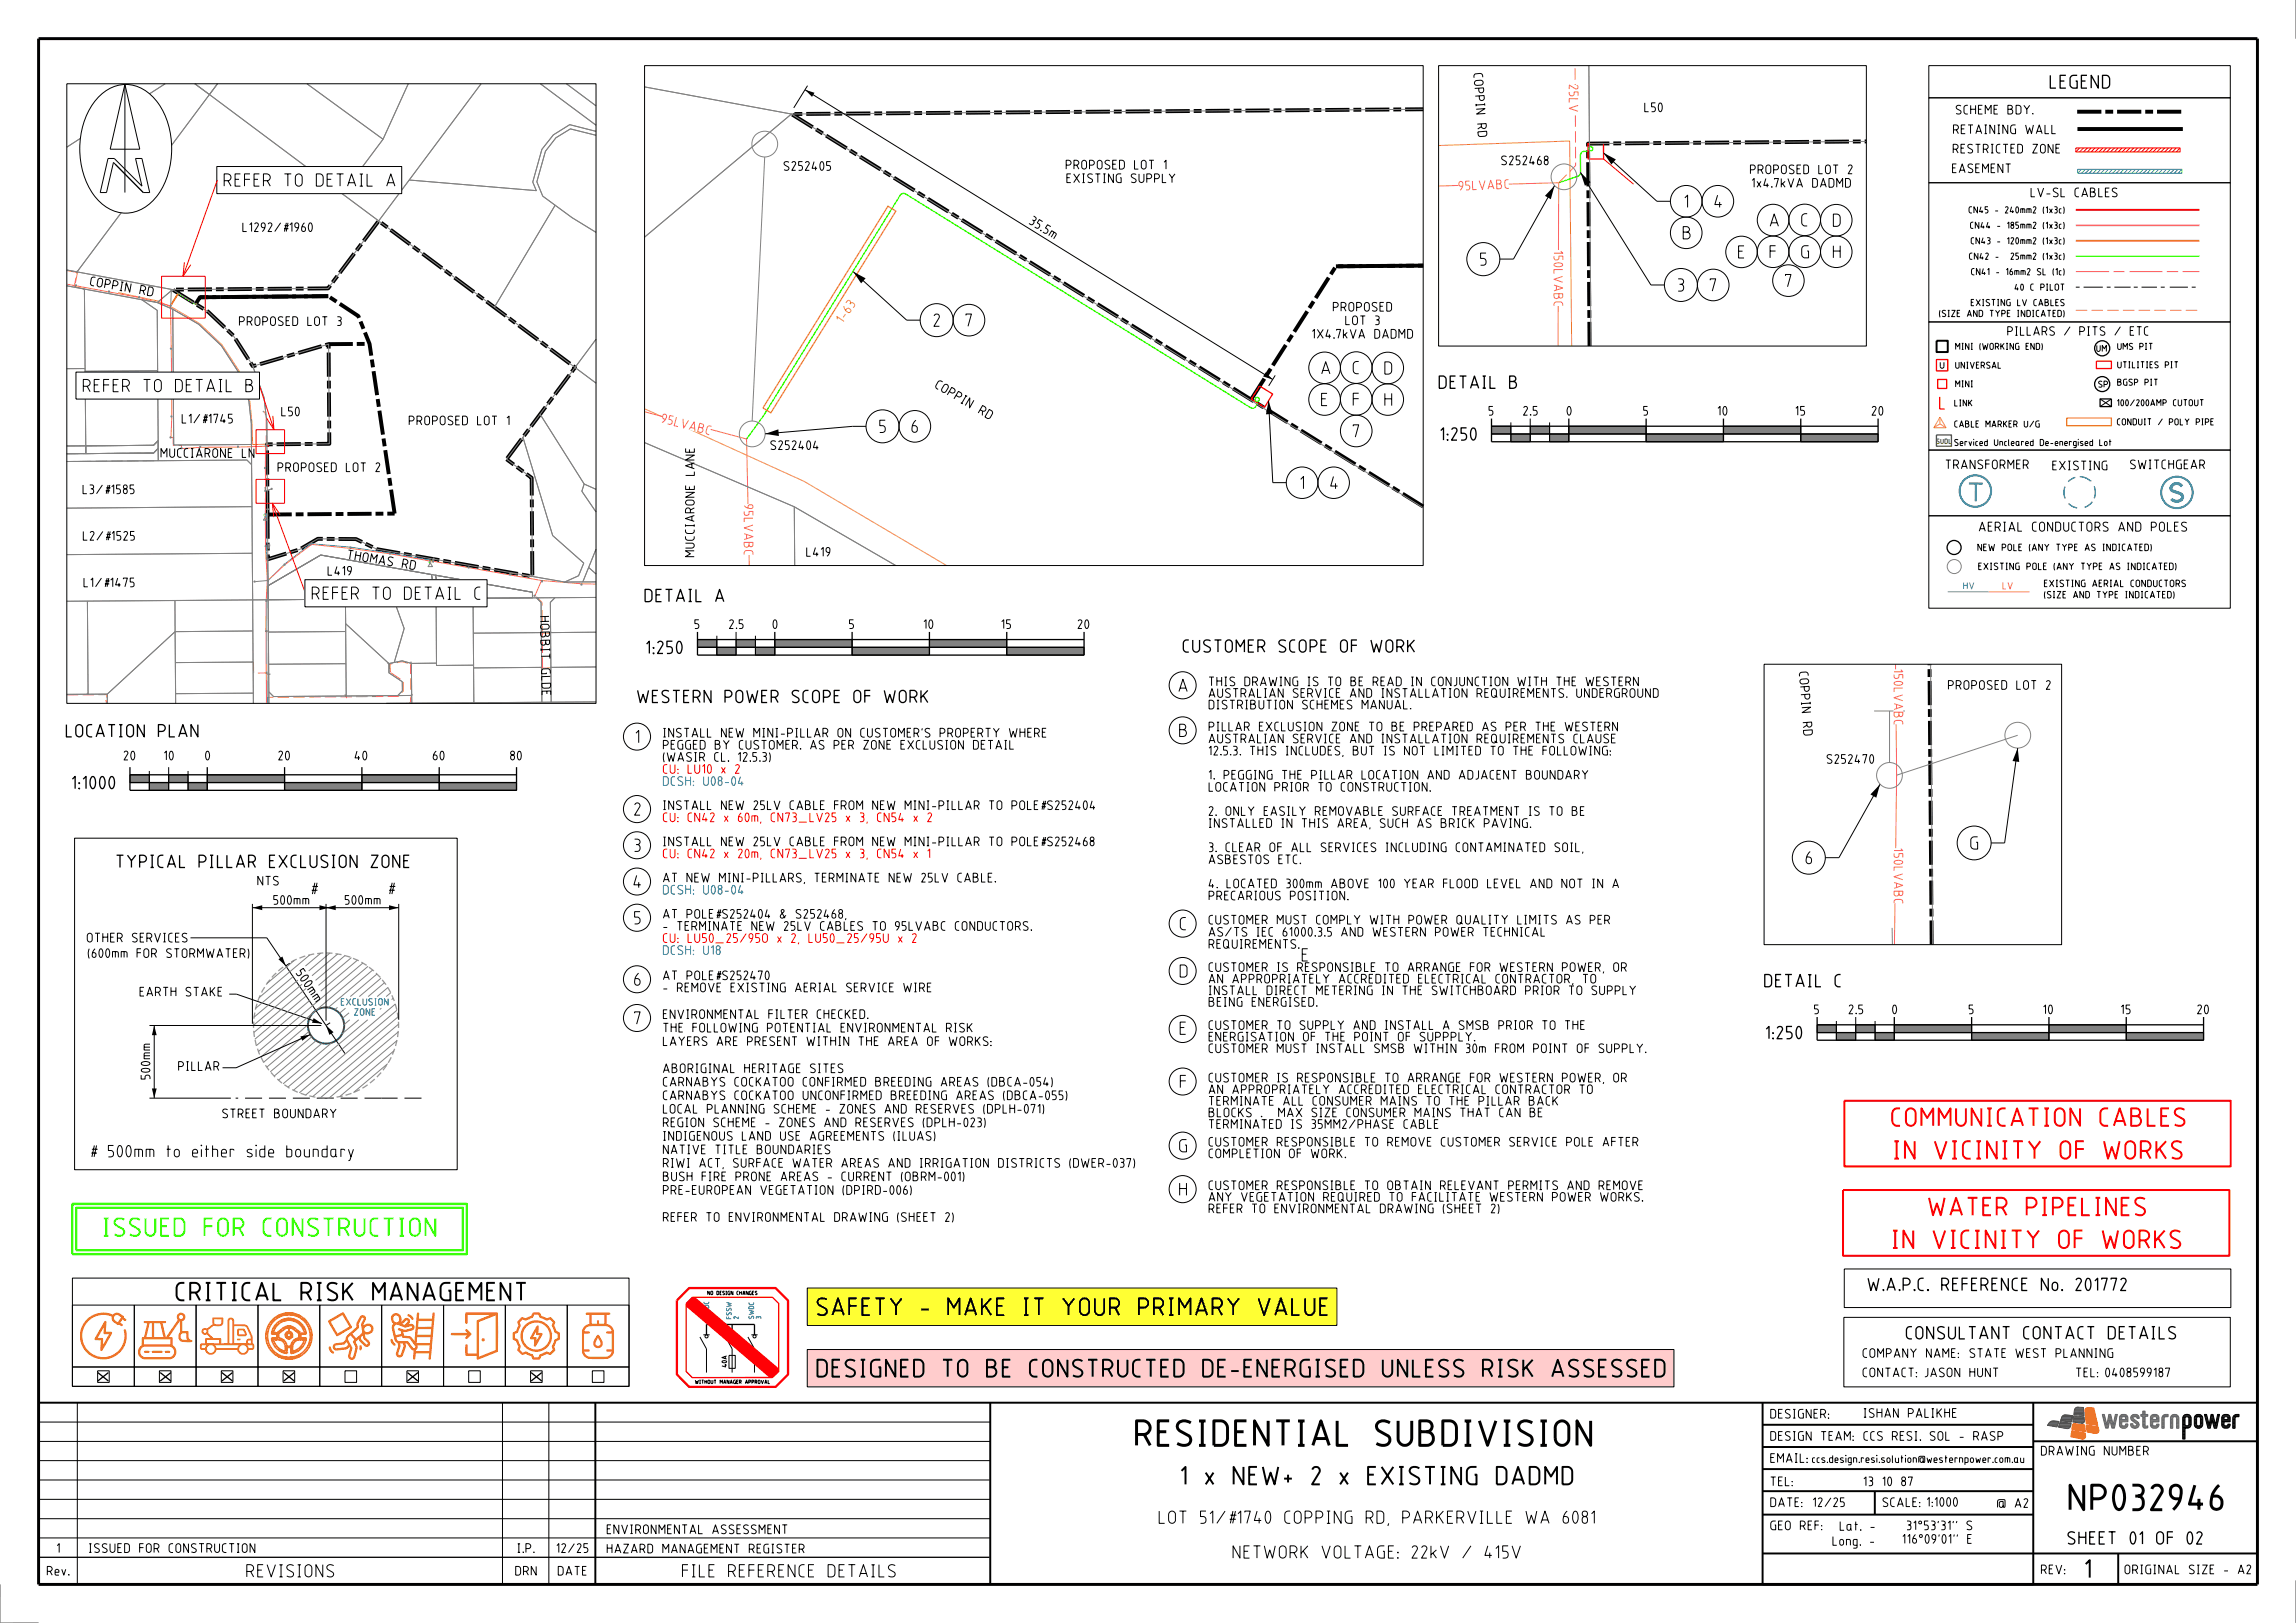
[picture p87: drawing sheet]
<svg xmlns="http://www.w3.org/2000/svg" width="594mm" height="420mm" viewBox="0 0 594 420" stroke-linecap="round" stroke-linejoin="round" font-family="sans-serif">
<defs><g id="words">
<g font-size="7">
<text x="293.7" y="374.4">RESIDENTIAL SUBDIVISION</text>
<text x="535.2" y="391">NP032946</text>
</g>
<g font-size="5.1" fill="#03f">
<text x="509.1" y="130">T</text>
<text x="561.4" y="130">S</text>
</g>
<g font-size="5" fill="#f00">
<text x="489.3" y="291.6">COMMUNICATION CABLES</text>
<text x="489.8" y="300.1">IN VICINITY OF WORKS</text>
<text x="498.8" y="314.7">WATER PIPELINES</text>
<text x="489.5" y="323.2">IN VICINITY OF WORKS</text>
</g>
<text font-size="5" fill="#3f0" x="26.6" y="320">ISSUED FOR CONSTRUCTION</text>
<g font-size="5">
<text x="45.5" y="336.7">CRITICAL RISK MANAGEMENT</text>
<text x="305.4" y="384.4">1 x NEW+ 2 x EXISTING DADMD</text>
<text x="539.4" y="408.5">1</text>
</g>
<g font-size="4.8">
<text x="211.3" y="340.6">SAFETY - MAKE IT YOUR PRIMARY VALUE</text>
<text x="211.3" y="356.5">DESIGNED TO BE CONSTRUCTED DE-ENERGISED UNLESS RISK ASSESSED</text>
</g>
<text font-size="3.6" x="530.3" y="23">LEGEND</text>
<g font-size="3.5">
<text x="57.8" y="48.3">REFER TO DETAIL A</text>
<text x="435.7" y="53.8">1</text>
<text x="443.5" y="53.8">4</text>
<text x="457.8" y="58.7">A</text>
<text x="466" y="58.6">C</text>
<text x="474.1" y="58.7">D</text>
<text x="435.3" y="62">B</text>
<text x="382.9" y="68.8">5</text>
<text x="449.6" y="66.9">E</text>
<text x="457.8" y="66.9">F</text>
<text x="466" y="66.9">G</text>
<text x="474.1" y="66.9">H</text>
<text x="434" y="75.5">3</text>
<text x="442.3" y="75.5">7</text>
<text x="461.8" y="74.4">7</text>
<text x="241.5" y="84.6">2</text>
<text x="249.8" y="84.6">7</text>
<text x="21.4" y="101.5">REFER TO DETAIL B</text>
<text x="341.8" y="96.9">A</text>
<text x="349.9" y="96.9">C</text>
<text x="358.1" y="97">D</text>
<text x="372.2" y="100.6">DETAIL B</text>
<text x="341.8" y="105.1">E</text>
<text x="349.9" y="105.1">F</text>
<text x="358.1" y="105.1">H</text>
<text x="227.5" y="112.1">5</text>
<text x="235.8" y="112.1">6</text>
<text x="349.9" y="113.3">7</text>
<text x="372.6" y="114.1">1:250</text>
<text x="336.3" y="126.7">1</text>
<text x="344.1" y="126.7">4</text>
<text x="80.6" y="155.3">REFER TO DETAIL C</text>
<text x="166.7" y="155.9">DETAIL A</text>
<text x="167.1" y="169.3">1:250</text>
<text x="306" y="168.9">CUSTOMER SCOPE OF WORK</text>
<text x="304.8" y="179.1">A</text>
<text x="164.8" y="182">WESTERN POWER SCOPE OF WORK</text>
<text x="17" y="190.8">LOCATION PLAN</text>
<text x="305" y="190.8">B</text>
<text x="164.4" y="192.4">1</text>
<text x="18.6" y="204.3">1:1000</text>
<text x="164" y="211.1">2</text>
<text x="164" y="220.5">3</text>
<text x="509.7" y="219.9">G</text>
<text x="30" y="224.6">TYPICAL PILLAR EXCLUSION ZONE</text>
<text x="467.1" y="223.7">6</text>
<text x="163.8" y="229.9">4</text>
<text x="164" y="239.2">5</text>
<text x="305.2" y="240.8">C</text>
<text x="336.7" y="248.8">E</text>
<text x="164" y="255.2">6</text>
<text x="305.2" y="253">D</text>
<text x="456.4" y="255.5">DETAIL C</text>
<text x="164" y="265.2">7</text>
<text x="305.2" y="267.8">E</text>
<text x="456.8" y="269">1:250</text>
<text x="305.2" y="281.6">F</text>
<text x="305" y="298.2">G</text>
<text x="305" y="309.5">H</text>
<text x="483.1" y="334.1">W.A.P.C. REFERENCE No. 201772</text>
<text x="493.1" y="346.6">CONSULTANT CONTACT DETAILS</text>
<text x="299.7" y="394.4">LOT 51/#1740 COPPING RD, PARKERVILLE WA 6081</text>
<text x="534.9" y="399.7">SHEET</text>
<text x="550.9" y="399.7">01 OF 02</text>
<text x="318.9" y="403.4">NETWORK VOLTAGE: 22kV / 415V</text>
<text x="63.7" y="408.2">REVISIONS</text>
<text x="176.4" y="408.2">FILE REFERENCE DETAILS</text>
</g>
<g font-size="3.3">
<text x="80.3" y="231.5">#</text>
<text x="100.3" y="231.5">#</text>
<text x="23.3" y="299.5"># 500mm to either side boundary</text>
</g>
<text font-size="2.6" x="511.9" y="137.6">AERIAL CONDUCTORS AND POLES</text>
<g font-size="2.5">
<text x="381.1" y="19" transform="rotate(86 381.1 19)">COP P I N</text>
<text x="425.4" y="29">L50</text>
<text x="506" y="29.6">SCHEME BDY.</text>
<text x="382.1" y="32" transform="rotate(86 382.1 32)">RD</text>
<text x="505.3" y="34.7">RETAINING WALL</text>
<text x="505.2" y="39.7">RESTRICTED ZONE</text>
<text x="202.7" y="44.2">S252405</text>
<text x="275.7" y="43.9">PROPOSED LOT 1</text>
<text x="275.9" y="47.4">EXISTING SUPPLY</text>
<text x="388.4" y="42.8">S252468</text>
<text x="452.7" y="45.1">PROPOSED LOT 2</text>
<text x="505" y="44.8">EASEMENT</text>
<text x="453.2" y="48.6">1x4.7kVA DADMD</text>
<text x="525.3" y="51.1">LV-SL CABLES</text>
<text x="266" y="57.9" transform="rotate(32 266 57.9)">3</text>
<text x="267.5" y="58.8" transform="rotate(32 267.5 58.8)">5 .5 m</text>
<text x="62.7" y="60">L1292/#1960</text>
<text x="23.2" y="73.9" transform="rotate(10 23.2 73.9)">COP P I N</text>
<text x="36" y="76.2" transform="rotate(10 36 76.2)">RD</text>
<text x="344.8" y="80.6">PROPOSED</text>
<text x="61.8" y="84.4">PROPOSED LOT 3</text>
<text x="339.4" y="87.6">1X4.7kVA DADMD</text>
<text x="348" y="84.1">LOT 3</text>
<text x="241.7" y="100.3" transform="rotate(31 241.7 100.3)">COP P I N</text>
<text x="72.8" y="107.7">L50</text>
<text x="252.9" y="106.9" transform="rotate(31 252.9 106.9)">RD</text>
<text x="385.1" y="107.6">5</text>
<text x="394.1" y="107.6">2.5</text>
<text x="405.3" y="107.6">0</text>
<text x="425.1" y="107.6">5</text>
<text x="444.4" y="107.6">10</text>
<text x="464.5" y="107.6">15</text>
<text x="484.2" y="107.6">20</text>
<text x="47" y="109.6">L1/#1745</text>
<text x="105.7" y="110.1">PROPOSED LOT 1</text>
<text x="41.5" y="118.5">MUCCIARONE LN</text>
<text x="199.3" y="116.5">S252404</text>
<text x="71.8" y="122.2">PROPOSED LOT 2</text>
<text x="503.3" y="121.4">TRANSFORMER</text>
<text x="530.9" y="121.7">EXISTING</text>
<text x="550.1" y="121.4">SWITCHGEAR</text>
<text x="21.4" y="127.9">L3/#1585</text>
<text x="21.4" y="139.9">L2/#1525</text>
<text x="84.8" y="149">L419</text>
<text x="89.7" y="144.7" transform="rotate(9 89.7 144.7)">T HOMA S</text>
<text x="103.9" y="147" transform="rotate(9 103.9 147)">RD</text>
<text x="179.7" y="144.2" transform="rotate(-90 179.7 144.2)">MUCCIARONE LANE</text>
<text x="208.6" y="144.1">L419</text>
<text x="21.6" y="152">L1/#1475</text>
<text x="139.6" y="159.5" transform="rotate(89 139.6 159.5)">HOB B I T</text>
<text x="179.7" y="162.8">5</text>
<text x="188.6" y="162.8">2.5</text>
<text x="199.9" y="162.8">0</text>
<text x="219.7" y="162.8">5</text>
<text x="238.9" y="162.8">10</text>
<text x="259" y="162.8">15</text>
<text x="278.8" y="162.8">20</text>
<text x="140" y="173" transform="rotate(89 140 173)">GLDE</text>
<text x="465.4" y="173.9" transform="rotate(86 465.4 173.9)">COP P I N</text>
<text x="312.7" y="177.6">THIS DRAWING IS TO BE READ IN CONJUNCTION WITH THE WESTERN</text>
<text x="504" y="178.5">PROPOSED LOT 2</text>
<text x="312.7" y="183.6">DISTRIBUTION SCHEMES MANUAL.</text>
<text x="312.7" y="180.6">AUSTRALIAN SERVICE AND INSTALLATION REQUIREMENTS. UNDERGROUND</text>
<text x="171.5" y="190.9">INSTALL NEW MINI-PILLAR ON CUSTOMER'S PROPERTY WHERE</text>
<text x="312.7" y="189.3">PILLAR EXCLUSION ZONE TO BE PREPARED AS PER THE WESTERN</text>
<text x="466.3" y="186.9" transform="rotate(86 466.3 186.9)">RD</text>
<text x="32" y="196.8">20</text>
<text x="42.4" y="196.8">10</text>
<text x="53.1" y="196.8">0</text>
<text x="72" y="196.8">20</text>
<text x="91.7" y="196.8">40</text>
<text x="112" y="196.8">60</text>
<text x="132" y="196.8">80</text>
<text x="171.5" y="197.1">(WASIR CL. 12.5.3)</text>
<text x="171.5" y="194">PEGGED BY CUSTOMER. AS PER ZONE EXCLUSION DETAIL</text>
<text x="312.7" y="195.5">12.5.3. THIS INCLUDES, BUT IS NOT LIMITED TO THE FOLLOWING:</text>
<text x="312.7" y="192.4">AUSTRALIAN SERVICE AND INSTALLATION REQUIREMENTS CLAUSE</text>
<text x="472.6" y="197.7">S252470</text>
<text x="312.7" y="201.8">1. PEGGING THE PILLAR LOCATION AND ADJACENT BOUNDARY</text>
<text x="171.5" y="209.6">INSTALL NEW 25LV CABLE FROM NEW MINI-PILLAR TO POLE#S252404</text>
<text x="312.7" y="204.9">LOCATION PRIOR TO CONSTRUCTION.</text>
<text x="312.7" y="214.3">INSTALLED IN THIS AREA, SUCH AS BRICK PAVING.</text>
<text x="312.7" y="211.1">2. ONLY EASILY REMOVABLE SURFACE TREATMENT IS TO BE</text>
<text x="171.5" y="219">INSTALL NEW 25LV CABLE FROM NEW MINI-PILLAR TO POLE#S252468</text>
<text x="312.7" y="220.5">3. CLEAR OF ALL SERVICES INCLUDING CONTAMINATED SOIL,</text>
<text x="312.7" y="223.6">ASBESTOS ETC.</text>
<text x="66.6" y="229.1">NTS</text>
<text x="171.5" y="228.4">AT NEW MINI-PILLARS, TERMINATE NEW 25LV CABLE.</text>
<text x="312.7" y="233">PRECARIOUS POSITION.</text>
<text x="312.7" y="229.9">4. LOCATED 300mm ABOVE 100 YEAR FLOOD LEVEL AND NOT IN A</text>
<text x="70.7" y="234.2">500mm</text>
<text x="89.2" y="234.2">500mm</text>
<text x="171.5" y="237.7">AT POLE#S252404 &amp; S252468,</text>
<text x="312.7" y="239.3">CUSTOMER MUST COMPLY WITH POWER QUALITY LIMITS AS PER</text>
<text x="22.5" y="243.9">OTHER SERVICES</text>
<text x="171.5" y="240.9">- TERMINATE NEW 25LV CABLES TO 95LVABC CONDUCTORS.</text>
<text x="312.7" y="245.5">REQUIREMENTS.</text>
<text x="312.7" y="242.4">AS/TS IEC 61000.3.5 AND WESTERN POWER TECHNICAL</text>
<text x="22.7" y="247.9">(600mm FOR STORMWATER)</text>
<text x="76.4" y="251.8" transform="rotate(56 76.4 251.8)">5</text>
<text x="312.7" y="251.5">CUSTOMER IS RESPONSIBLE TO ARRANGE FOR WESTERN POWER, OR</text>
<text x="36.1" y="257.9">EARTH STAKE</text>
<text x="77.4" y="253.3" transform="rotate(56 77.4 253.3)">0</text>
<text x="78.4" y="254.7" transform="rotate(56 78.4 254.7)">0 mm</text>
<text x="171.5" y="256.8">- REMOVE EXISTING AERIAL SERVICE WIRE</text>
<text x="171.5" y="253.7">AT POLE#S252470</text>
<text x="312.7" y="257.5">INSTALL DIRECT METERING IN THE SWITCHBOARD PRIOR TO SUPPLY</text>
<text x="312.7" y="254.5">AN APPROPRIATELY ACCREDITED ELECTRICAL CONTRACTOR, TO</text>
<text x="171.5" y="263.7">ENVIRONMENTAL FILTER CHECKED.</text>
<text x="312.7" y="260.5">BEING ENERGISED.</text>
<text x="469.3" y="262.5">5</text>
<text x="478.3" y="262.5">2.5</text>
<text x="489.5" y="262.5">0</text>
<text x="509.3" y="262.5">5</text>
<text x="528.6" y="262.5">10</text>
<text x="548.7" y="262.5">15</text>
<text x="568.4" y="262.5">20</text>
<text x="171.5" y="267.2">THE FOLLOWING POTENTIAL ENVIRONMENTAL RISK</text>
<text x="312.7" y="269.5">ENERGISATION OF THE POINT OF SUPPPLY.</text>
<text x="312.7" y="266.5">CUSTOMER TO SUPPLY AND INSTALL A SMSB PRIOR TO THE</text>
<text x="171.5" y="270.7">LAYERS ARE PRESENT WITHIN THE AREA OF WORKS:</text>
<text x="312.7" y="272.5">CUSTOMER MUST INSTALL SMSB WITHIN 30m FROM POINT OF SUPPLY.</text>
<text x="38.9" y="279.3" transform="rotate(-90 38.9 279.3)">500mm</text>
<text x="46.1" y="277.1">PILLAR</text>
<text x="171.5" y="281.2">CARNABYS COCKATOO CONFIRMED BREEDING AREAS (DBCA-054)</text>
<text x="171.5" y="277.7">ABORIGINAL HERITAGE SITES</text>
<text x="312.7" y="280.1">CUSTOMER IS RESPONSIBLE TO ARRANGE FOR WESTERN POWER, OR</text>
<text x="171.5" y="284.7">CARNABYS COCKATOO UNCONFIRMED BREEDING AREAS (DBCA-055)</text>
<text x="312.7" y="286.1">TERMINATE ALL CONSUMER MAINS TO THE PILLAR BACK</text>
<text x="312.7" y="283.1">AN APPROPRIATELY ACCREDITED ELECTRICAL CONTRACTOR TO</text>
<text x="57.5" y="289.4">STREET BOUNDARY</text>
<text x="171.5" y="291.7">REGION SCHEME - ZONES AND RESERVES (DPLH-023)</text>
<text x="171.5" y="288.2">LOCAL PLANNING SCHEME - ZONES AND RESERVES (DPLH-071)</text>
<text x="312.7" y="292.1">TERMINATED IS 35MM2/PHASE CABLE</text>
<text x="312.7" y="289.1">BLOCKS . MAX SIZE CONSUMER MAINS THAT CAN BE</text>
<text x="171.5" y="298.7">NATIVE TITLE BOUNDARIES</text>
<text x="171.5" y="295.2">INDIGENOUS LAND USE AGREEMENTS (ILUAS)</text>
<text x="312.7" y="299.7">COMPLETION OF WORK.</text>
<text x="312.7" y="296.7">CUSTOMER RESPONSIBLE TO REMOVE CUSTOMER SERVICE POLE AFTER</text>
<text x="171.5" y="305.7">BUSH FIRE PRONE AREAS - CURRENT (OBRM-001)</text>
<text x="171.5" y="302.2">RIWI ACT, SURFACE WATER AREAS AND IRRIGATION DISTRICTS (DWER-037)</text>
<text x="171.5" y="309.2">PRE-EUROPEAN VEGETATION (DPIRD-006)</text>
<text x="312.7" y="311">ANY VEGETATION REQUIRED TO FACILITATE WESTERN POWER WORKS.</text>
<text x="312.7" y="308">CUSTOMER RESPONSIBLE TO OBTAIN RELEVANT PERMITS AND REMOVE</text>
<text x="171.5" y="316.2">REFER TO ENVIRONMENTAL DRAWING (SHEET 2)</text>
<text x="312.7" y="314">REFER TO ENVIRONMENTAL DRAWING (SHEET 2)</text>
<text x="481.9" y="351.4">COMPANY NAME: STATE WEST PLANNING</text>
<text x="481.9" y="356.4">CONTACT:JASON HUNT</text>
<text x="537" y="356.4">TEL:0408599187</text>
<text x="458" y="367.1">DESIGNER:</text>
<text x="482.1" y="366.9">ISHAN PALIKHE</text>
<text x="458" y="372.8">DESIGN TEAM:CCS RESI. SOL - RASP</text>
<text x="528" y="376.7">DRAWING NUMBER</text>
<text x="458" y="378.6">EMAIL:</text>
<text x="458" y="390">DATE: 12/25</text>
<text x="458" y="384.6">TEL:</text>
<text x="482.1" y="384.6">13 10 87</text>
<text x="487" y="390">SCALE:1:1000</text>
<text x="458" y="396">GEO REF:</text>
<text x="493.2" y="396">31^53'31'' S</text>
<text x="516.6" y="390.2">@ A2</text>
<text x="14.7" y="401.9">1</text>
<text x="23" y="401.9">ISSUED FOR CONSTRUCTION</text>
<text x="133.8" y="401.9">I.P.</text>
<text x="143.9" y="401.9">12/25</text>
<text x="157" y="402">HAZARD MANAGEMENT REGISTER</text>
<text x="157" y="397">ENVIRONMENTAL ASSESSMENT</text>
<text x="474.1" y="400">Long. -</text>
<text x="476" y="396.1">Lat. -</text>
<text x="492.2" y="399.5">116^09'01'' E</text>
<text x="12.1" y="407.7">Rev.</text>
<text x="133.3" y="407.7">DRN</text>
<text x="144.3" y="407.7">DATE</text>
<text x="528" y="407.4">REV:</text>
<text x="549.6" y="407.4">ORIGINAL SIZE - A2</text>
</g>
<g font-size="2.5" fill="#f66">
<text x="405.9" y="21.9" transform="rotate(90 405.9 21.9)">25LV</text>
<text x="377.4" y="49.4" transform="rotate(-2 377.4 49.4)">9</text>
<text x="379.1" y="49.3" transform="rotate(-2 379.1 49.3)">5 LV A B C</text>
<text x="401.9" y="64.9" transform="rotate(90 401.9 64.9)">1</text>
<text x="401.9" y="66.1" transform="rotate(90 401.9 66.1)">50LVABC</text>
<text x="170.9" y="109.3" transform="rotate(15 170.9 109.3)">9</text>
<text x="172.6" y="109.8" transform="rotate(15 172.6 109.8)">5 LV A B C</text>
<text x="192.4" y="130.5" transform="rotate(90 192.4 130.5)">95LVABC</text>
<text x="489.9" y="173.2" transform="rotate(90 489.9 173.2)">1</text>
<text x="489.9" y="174.5" transform="rotate(90 489.9 174.5)">50LVA</text>
<text x="489.9" y="184.2" transform="rotate(90 489.9 184.2)">BC</text>
<text x="489.9" y="220.8" transform="rotate(90 489.9 220.8)">50LVABC</text>
<text x="489.9" y="219.5" transform="rotate(90 489.9 219.5)">1</text>
</g>
<g font-size="2.5" fill="#ffa032">
<text x="218.1" y="83.8" transform="rotate(-56 218.1 83.8)">1- 6</text>
<text x="220.8" y="79.8" transform="rotate(-56 220.8 79.8)">3</text>
</g>
<g font-size="2.5" fill="#f00">
<text x="171.5" y="200.2">CU: LU10 x 2</text>
<text x="171.5" y="212.7">CU: CN42 x 60m, CN73_LV25 x 3, CN54 x 2</text>
<text x="171.5" y="222.1">CU: CN42 x 20m, CN73_LV25 x 3, CN54 x 1</text>
<text x="171.5" y="244">CU: LU50_25/95O x 2, LU50_25/95U x 2</text>
</g>
<g font-size="2.5" fill="#0028fa">
<text x="171.5" y="203.4">DCSH: U08-04</text>
<text x="171.5" y="231.5">DCSH: U08-04</text>
<text x="171.5" y="247.1">DCSH: U18</text>
</g>
<text font-size="2.4" x="519.3" y="86.9">PILLARS / PITS / ETC</text>
<text font-size="2" x="468.8" y="378.6">ccs.design.resi.solution@westernpower.com.au</text>
<g font-size="1.9">
<text x="511.6" y="142.6">NEW POLE (ANY TYPE AS INDICATED)</text>
<text x="511.8" y="147.5">EXISTING POLE (ANY TYPE AS INDICATED)</text>
<text x="528.8" y="154.8">(SIZE AND TYPE INDICATED)</text>
<text x="528.8" y="151.9">EXISTING AERIAL CONDUCTORS</text>
</g>
<text font-size="1.9" fill="#39f" x="507.9" y="152.5">HV</text>
<text font-size="1.9" fill="#f66" x="518.1" y="152.5">LV</text>
<g font-size="1.9" fill="#0028fa">
<text x="88.2" y="260.2">EXCLUSION</text>
<text x="91.6" y="262.8">ZONE</text>
</g>
<g font-size="1.8">
<text x="509.3" y="55.2">CN45 - 240mm2 (1x3c)</text>
<text x="509.7" y="59.2">CN44 - 185mm2 (1x3c)</text>
<text x="509.9" y="63.2">CN43 - 120mm2 (1x3c)</text>
<text x="509.4" y="67.2">CN42 -</text>
<text x="510" y="71.2">CN41 - 16mm2 SL (1c)</text>
<text x="519.1" y="67.2">25mm2 (1x3c)</text>
<text x="521.2" y="75.2">40 C PILOT</text>
<text x="501.7" y="82">(SIZE AND TYPE INDICATED)</text>
<text x="509.9" y="79.2">EXISTING LV CABLES</text>
<text x="505.9" y="95.4">UNIVERSAL</text>
<text x="505.9" y="90.5">MINI (WORKING END)</text>
<text x="542.4" y="91">UM</text>
<text x="547.8" y="90.5">UMS PIT</text>
<text x="547.8" y="95.3">UTILITIES PIT</text>
<text x="505.9" y="100.2">MINI</text>
<text x="542.9" y="100.3">SP</text>
<text x="547.8" y="99.8">BGSP PIT</text>
<text x="505.6" y="105.2">LINK</text>
<text x="547.7" y="105.1">100/200AMP CUTOUT</text>
<text x="505.6" y="110.6">CABLE MARKER U/G</text>
<text x="547.7" y="110">CONDUIT / POLY PIPE</text>
<text x="505.6" y="115.4">Serviced Uncleared De-energised Lot</text>
</g>
<text font-size="1.3" fill="#329932" x="501" y="114.8">SUDL</text>
<g font-size="1.3" fill="#0028fa">
<text x="183.4" y="341.1" transform="rotate(-90 183.4 341.1)">SWDC</text>
<text x="185.3" y="341.1" transform="rotate(-90 185.3 341.1)">1</text>
<text x="189.2" y="341.3" transform="rotate(-90 189.2 341.3)">FSSW</text>
<text x="191.1" y="341.3" transform="rotate(-90 191.1 341.3)">2</text>
<text x="195" y="341.3" transform="rotate(-90 195 341.3)">SWDC</text>
<text x="196.9" y="341.3" transform="rotate(-90 196.9 341.3)">3</text>
</g>
<text font-size="1.3" x="188" y="353.8" transform="rotate(-90 188 353.8)">40A</text>
<g font-size="1">
<text x="183.1" y="335.1">NO DESIGN CHANGES</text>
<text x="179.8" y="358.1">WITHOUT MANAGER APPROVAL</text>
</g>
</g></defs>
<path d="M372.2 37.7l33.9-1.2 .5 53.1M30.6 75.7l10.3 2.2 3.9 1.8 6.9 4.1 5.7 5.4 4.5 6.9 2.7 7.7 .6 5.7 .2 5.6 3.4-.1 .1 8.2M166.8 105.8l41.3 18.8 36.8 21.7" fill="none" stroke="#ffa032" stroke-width=".26"/>
<path d="M53.6 200.5h20v2h-20z" fill="#828282"/>
<path d="M53.6 200.5h20v2h-20z" fill="none" stroke="#000" stroke-width=".26"/>
<path d="M73.6 202.5h20v2h-20z" fill="#828282"/>
<path d="M73.6 202.5h20v2h-20z" fill="none" stroke="#000" stroke-width=".26"/>
<path d="M93.6 200.5h20v2h-20z" fill="#828282"/>
<path d="M93.6 200.5h20v2h-20z" fill="none" stroke="#000" stroke-width=".26"/>
<path d="M113.6 202.5h20v2h-20z" fill="#828282"/>
<path d="M113.6 202.5h20v2h-20z" fill="none" stroke="#000" stroke-width=".26"/>
<path d="M48.6 202.5h5v2h-5z" fill="#828282"/>
<path d="M48.6 202.5h5v2h-5z" fill="none" stroke="#000" stroke-width=".26"/>
<path d="M43.6 200.5h5v2h-5z" fill="#828282"/>
<path d="M43.6 200.5h5v2h-5z" fill="none" stroke="#000" stroke-width=".26"/>
<path d="M38.6 202.5h5v2h-5z" fill="#828282"/>
<path d="M38.6 202.5h5v2h-5z" fill="none" stroke="#000" stroke-width=".26"/>
<path d="M33.6 200.5h5v2h-5z" fill="#828282"/>
<path d="M33.6 200.5h5v2h-5zM195.2 349.1v6.1" fill="none" stroke="#000" stroke-width=".26"/>
<path d="M182.8 342.7h12.4" fill="none" stroke="#000" stroke-width=".34"/>
<path d="M200.4 165.5h20.1v2h-20.1z" fill="#828282"/>
<path d="M200.4 165.5h20.1v2h-20.1z" fill="none" stroke="#000" stroke-width=".26"/>
<path d="M220.5 167.5h20v2h-20z" fill="#828282"/>
<path d="M220.5 167.5h20v2h-20z" fill="none" stroke="#000" stroke-width=".26"/>
<path d="M240.5 165.5h20v2h-20z" fill="#828282"/>
<path d="M240.5 165.5h20v2h-20z" fill="none" stroke="#000" stroke-width=".26"/>
<path d="M260.5 167.5h20v2h-20z" fill="#828282"/>
<path d="M260.5 167.5h20v2h-20z" fill="none" stroke="#000" stroke-width=".26"/>
<path d="M195.4 167.5h5v2h-5z" fill="#828282"/>
<path d="M195.4 167.5h5v2h-5z" fill="none" stroke="#000" stroke-width=".26"/>
<path d="M190.4 165.5h5v2h-5z" fill="#828282"/>
<path d="M190.4 165.5h5v2h-5z" fill="none" stroke="#000" stroke-width=".26"/>
<path d="M185.5 167.5h4.9v2h-4.9z" fill="#828282"/>
<path d="M185.5 167.5h4.9v2h-4.9z" fill="none" stroke="#000" stroke-width=".26"/>
<path d="M180.4 165.5h5.1v2h-5.1z" fill="#828282"/>
<path d="M180.4 165.5h5.1v2h-5.1z" fill="none" stroke="#000" stroke-width=".26"/>
<path d="M405.9 110.3h20v2h-20z" fill="#828282"/>
<path d="M405.9 110.3h20v2h-20z" fill="none" stroke="#000" stroke-width=".26"/>
<path d="M425.9 112.3h20v2h-20z" fill="#828282"/>
<path d="M425.9 112.3h20v2h-20z" fill="none" stroke="#000" stroke-width=".26"/>
<path d="M445.9 110.3h20v2h-20z" fill="#828282"/>
<path d="M445.9 110.3h20v2h-20z" fill="none" stroke="#000" stroke-width=".26"/>
<path d="M465.9 112.3h20v2h-20z" fill="#828282"/>
<path d="M465.9 112.3h20v2h-20z" fill="none" stroke="#000" stroke-width=".26"/>
<path d="M400.9 112.3h5v2h-5z" fill="#828282"/>
<path d="M400.9 112.3h5v2h-5z" fill="none" stroke="#000" stroke-width=".26"/>
<path d="M395.9 110.3h5v2h-5z" fill="#828282"/>
<path d="M395.9 110.3h5v2h-5z" fill="none" stroke="#000" stroke-width=".26"/>
<path d="M390.9 112.3h5v2h-5z" fill="#828282"/>
<path d="M390.9 112.3h5v2h-5z" fill="none" stroke="#000" stroke-width=".26"/>
<path d="M385.9 110.3h5v2h-5z" fill="#828282"/>
<path d="M385.9 110.3h5v2h-5z" fill="none" stroke="#000" stroke-width=".26"/>
<path d="M490.1 265.2h20v2h-20z" fill="#828282"/>
<path d="M490.1 265.2h20v2h-20z" fill="none" stroke="#000" stroke-width=".26"/>
<path d="M510.1 267.2h20v2h-20z" fill="#828282"/>
<path d="M510.1 267.2h20v2h-20z" fill="none" stroke="#000" stroke-width=".26"/>
<path d="M530.1 265.2h20v2h-20z" fill="#828282"/>
<path d="M530.1 265.2h20v2h-20z" fill="none" stroke="#000" stroke-width=".26"/>
<path d="M550.1 267.2h20v2h-20z" fill="#828282"/>
<path d="M550.1 267.2h20v2h-20z" fill="none" stroke="#000" stroke-width=".26"/>
<path d="M485.1 267.2h5v2h-5z" fill="#828282"/>
<path d="M485.1 267.2h5v2h-5z" fill="none" stroke="#000" stroke-width=".26"/>
<path d="M480.1 265.2h5v2h-5z" fill="#828282"/>
<path d="M480.1 265.2h5v2h-5z" fill="none" stroke="#000" stroke-width=".26"/>
<path d="M475.1 267.2h5v2h-5z" fill="#828282"/>
<path d="M475.1 267.2h5v2h-5z" fill="none" stroke="#000" stroke-width=".26"/>
<path d="M470.1 265.2h5v2h-5z" fill="#828282"/>
<path d="M38.6 199.5v5M43.6 198.5v6M48.6 199.5v5M470.1 265.2h5v2h-5zM477 340.9h100v18h-100z" fill="none" stroke="#000" stroke-width=".26"/>
<path d="M50.6 78.7l1.1-1.8 33.2-.3M84.9 76.6l-33.2 .3M368.2 68.7l-22.6 .2M85 89.1l10.6-.1M411.2 89.6l-.4-52.4 72-.6M323.7 103.3l21.9-34.4 22.6-.2M69.2 133.2l.1 11.5 8.2-2.5 4.7-2.8 9.9 .1 5.4 2.6 40.2 7.1-.2-25.5-6.4-4.9M69.2 133.2l-.1-18.2 16.1-.2-.2-25.7-19.6 5.7-5-8-6.6-6.1-9.1-5.8 40.2-.3 13.1-17.4 50.8 37.9-17.7 23.7M69.2 133.2l32.9-.3M102.1 132.9l-6.5-43.9-2.9-7.2-7.8-5.2M368.2 131.1l-163.4-101.6 163.4-1.2M499.7 244.5l-.5-72.6" fill="none" stroke="#000" stroke-width="1" stroke-dasharray="6.3 1 2 1" stroke-linecap="butt"/>
<path d="M410.8 37.2l4-.1 .1 4.1h-4zM50.7 78.5l.1 .3zM325.9 99.9l3.3 2.1-2 3.4-3.5-2.1zM69.1 115h.2v.2h-.2z" fill="none" stroke="#f00" stroke-width=".34"/>
<g fill="none" stroke="#28ff00" stroke-width=".34">
<path d="M410.8 39.2h-.9a.99 .99 0 0 0-1 1v4.4l-.2 .6-.5 .4-4.9 1.7M50.7 78.7h.1M50.7 78.7l-4.6-2.7-2 3.1M69.1 115.1l-.1 .3-.3 .1M69.1 115.1h.1M325.4 104.3l-.5 .9a1.01 1.01 0 0 1-1.4 .3l-89.2-55.3a1.02 1.02 0 0 0-1.4 .3l-35.4 57.2-4.4 5.9"/>
<circle cx="411.6" cy="38.5" r=".53"/>
<circle cx="325.3" cy="103.4" r=".53"/>
</g>
<path d="M229.7 53.4l2.1 1.2-32.4 52.2-2-1.2zM45.9 76.1l-1.5 2.7z" fill="none" stroke="#ffa032" stroke-width=".34"/>
<path d="M414.9 41.2l7.7 6.5M69.3 115.2l.3 .3" fill="none" stroke="#f00" stroke-width=".26"/>
<g fill="none" stroke="#828282" stroke-width=".26">
<path d="M42.7 21.7l-25.4 16.4M54.2 24.5l43.8 32.7-13.1 17.4-40.2 .3-24.8-4.5zM139.8 21.7l14.4 10.7M146.5 21.7l7.7 5.7M368.2 28.3l-163.4 1.2-38-7 38 7-38 31.9 38-31.9 163.4 101.9M482.8 36.6l-71.6 .6-.1-20.2 .5 72.6M197.8 40.6l-3.2 68.4M17.3 74l4.5 .8M19.6 73.7h.2v.3h-.2zM19.9 70.1l.2 .2zM21.5 74.7h.2v.2h-.2zM21.8 74.8l18.9 3.5 4-3.4-27.4-5 2.6 .5 34.3-45.9-3.8-2.8 3.8 2.8 2.1-2.8-2.1 2.8 34.3 25.6 10.6-14.1-19.7-14.3 19.7 14.3 6.5-14.3-6.5 14.3-10.6 14.1 9.5 7.1 26.5-35.5-18.6 24.9 32.8 2.7-.9-2.2 2.4-8.5 3-3.7 4.2-2.6 6.8 1.7-6.8-1.7-4.2 2.6-3 3.7-2.4 8.5 .9 2.2-32.8-2.7-7.9 10.6 29.9 22.3 15.7-26.4-3.2-2.4-1.5-3.7 2.2-7.9 2.7-3.5 3.8-2.2 6.6 1.6-6.6-1.6-3.8 2.2-2.7 3.5-2.2 7.9 1.5 3.7 7.6 5.6 6.2 3.8-6.2-3.8-4.4-3.2-15.7 26.4 20.9 15.6 5.4-7.3-5.4 7.3 5.4 4-5.4-4-9.1 12.1 11.4 18.1 3.1 1.3-3.1-1.3-.6 1.8 3.7 5.4-3.7-5.4 .6-1.8-11.4-18.1-4.4 6 7.7 25.4 8 7.1-1.3 3.3-3.6 1.6h4.7l3.4-8.5-1.9 4.7 1.9 1.7-1.9-1.7-1.5 3.8h3.4h-8.1l-48.6-8.5-5.4-2.6-9.9-.1-4.7 2.8-8.2 2.5 .1 6.9 13.6-8 54.8 9.7v1.4l16.4-.1-10.6 .1-1.2 1.2 .1 7.8 11.7-.1-11.7 .1v9l11.7-.1-11.7 .1 .1 9 11.6-.1-54.3 .4h6.6v-2l-35.7 .3"/>
<path d="M21.8 74.8l.2 20.6h-4.7h4.7l.2 20h-4.9h4.9v2h-4.9l22.4-.2 1.2-1.2 .1 3.2-23.7 .2 46.6-.4 1.2 1.2 .1 10.9-47.9 .4 47.9-.4 .1 12.1-48 .3 48-.3 .1 12-48.1 .4h5.3l.2 24.1h-5.5l10.5-.1v2.4v-2.4l17.5-16.1 .1 18.5v-2.5l20.1-.1v2.6l-.1-26.8h4M21.8 74.8l14.9 2.8 4 2.7 .1 15.6-18.8 .2zM36.7 77.6l4 .7 4 1.7 .2 35.2 20.2-.2v5.2l-1.2-1.2-22.9 .2-.3-38.9zM40.7 78.3l4-3.4 9.1 5.8 6.6 6.2 4.9 7.5 3 8.5a66.8 66.8 0 0 1 .8 12.1l.3 40.2h-4l-.4-45.6-.6-5.8-2.8-7.6-4.3-6.8-5.9-5.5-6.7-3.9zM44 79h.3v.2h-.3zM44.2 75.2h.2v.3h-.2zM44.3 75.5l-.1 3.4M22 96.1l18.8-.2 .1 18.1-1.2 1.2-17.5 .2zM40.5 97.2h.2v.3h-.2zM44.1 90.1h.2v.2h-.2zM44.7 80l6.7 3.9 5.9 5.5 4.3 6.8 2.8 7.6 .6 5.8 .1 5.4-20.2 .2zM65.4 94.8l19.6-5.7 .2 25.7-16.1 .2a66.8 66.8 0 0 0-.8-12.1z"/>
<path d="M22.2 115.4l17.5-.2 1.2-1.2v2l-1.2 1.2-17.5 .2zM44 113.1h.3v.2h-.3zM44.3 107.7h.2v.2h-.2zM46.8 115.8h.3v.3h-.3zM61.4 115.5h.3v.2h-.3zM68 106.6h.1M68.1 106.6l-.1-.2h.2l-.1 .2M135.3 113.2l7.7 25.4 8 7.1-1.3 3.3-3.6 1.6-8.4-1.4-.2-25.5-6.4-4.9zM166.8 114.5l38.7 16.6 .1 15.2-.1-15.2 26.2 15.2-26.2-15.2zM68.4 126.2h.4M68.5 121h.2v.2h-.2zM68.5 126.9h.2v.2h-.2z"/>
<path d="M68.6 132.8h.2v.3h-.2zM68.6 126.2v.7M68.7 132.2v.4M68.7 129v2M68.7 133.6l.6 1h-1.1zM68.8 131.8h.7M69.5 131.6v.4M70.2 126.4h.2v.2h-.2zM70.3 126.5l-1.6 .5M22.6 155.6l22.7-.2v8.1l-17.5 16.1-5 .1zM45.3 155.4l20.1-.2v8.1l-20.1 .2zM65.7 150.4h.3v.2h-.3z"/>
<path d="M68.6 141.2h.2v.3h-.2zM68.8 155.4h.3v.2h-.3zM69.1 150.2l-3.1 .3M69.2 150.1h.2v.3h-.2zM69.4 151.6l13.6-8 28.6 5.1 1.2 6.2-43.4 .3zM69.4 155.2l.2 26.8v-2.9l1.2 1.2M69.4 155.2l20-.1v8.3l-20 .2zM69.5 140.9l.3 .1-.1 .8h-.3zM69.7 140.6l-.2 1.4M73.5 146h.3v.2h-.3zM80.4 140.7h.3v.2h-.3zM89.4 155.1l12.4-.1 2.8 7.6-2.6 8.8-1.4 .3-11.2-10.3z"/>
<path d="M90.5 141.6h.3v.2h-.3zM101.8 155l11-.1 .1 16.7-6.5 .1-2.4-.7-2 .4 2.6-8.8zM111.1 145h.3v.2h-.3zM111.3 145.7l.6 .9h-1.2zM111.6 148.7l1.1 .2 1.1 6 8.6-.1 .1 17.3-9.6 .1-.1-17.3zM112 144.6h.3l-.1 .8h-.3zM112.2 144.3l-.2 1.3M112.7 148.9l25.1 4.4v1.4l-24 .2zM121.1 146.7h.3v.3h-.3zM122.4 154.8l16.4-.1 1.2 1.2 .1 7.8-17.7 .1zM131.8 148.6h.2v.2h-.2zM137.4 148.8h.2v.2h-.2z"/>
<path d="M138.2 154.1h.2v.2h-.2zM138.8 154.7h4.8l-1.2 1.2 .2 25.8h-2.4l-.2-25.8zM140.1 150.3h.2v.3h-.2zM22.5 179.3h.2v.2h-.2zM45.3 163.5l20.1-.2 .1 8-20.1 .2zM45.4 171.5l20.1-.2v8.1l-20.1 .1zM65.2 171.2h.2v.2h-.2zM68.8 163.2h.2v.3h-.2zM68.9 174h.2v.3h-.2zM69 174.3v.1M69.1 174.5h.7M69.4 163.2h.2v.2h-.2z"/>
<path d="M69.4 163.6l20-.2 .1 8.3-20 .2zM69.5 171.9l20-.2 .1 8.4-18.8 .2-1.2-1.2zM69.8 174.3v.4M89.2 179.8h.2v.1h-.2zM89.4 161.4l11.2 10.3v2.4l3.5 2.3v2.4l-1.2 1.2-13.3 .1zM100.3 171.5l.2 .2zM100.6 171.7l3.4-.7 2.4 .7 .1 8.3h-3.6l1.2-1.2v-2.4l-3.5-2.3zM106.2 171.3h.2v.2h-.2zM106.4 171.7l6.5-.1v.6l9.6-.1 .1 9.8-16.1 .1zM106.4 179.7h.2v.1h-.2zM122.4 163.8l17.7-.1v9l-17.6 .1zM122.5 172.8l17.6-.1 .1 9-17.6 .2z"/>
<path d="M142.5 163.4v.2M499.5 171.9l.5 72.6M484.9 184h7.9M488.8 184v13.3M522 190.3l-31.3 10.3M489.5 240.1l.1 4.4"/>
<circle cx="197.8" cy="37.3" r="3.3"/>
<circle cx="404.6" cy="45.8" r="3.3"/>
<circle cx="51.8" cy="115.7" r=".18"/>
<circle cx="68.8" cy="115.4" r=".18"/>
<circle cx="194.6" cy="112.3" r="3.3"/>
<circle cx="150.4" cy="151.3" r=".18"/>
<circle cx="522" cy="190.3" r="3.3"/>
<circle cx="488.8" cy="200.7" r="3.3"/>
</g>
<path d="M68.1 133.3h1.3M68.4 133.7h.7M68.6 134.1h.3M68.8 133.1v.2M110.5 145.1h1.4M110.9 145.5h.7M111.1 145.9h.3M111.2 144.9v.2" fill="none" stroke="#28ff00" stroke-width=".26"/>
<path d="M68.8 133.1v8.3l.6 8.8-.4 5.3 .1 26.5M111.2 144.9l.1 .2a240.1 240.1 0 0 0-30.8-4.4l-6.9 5.3-4.2 4.2" fill="none" stroke="#39f" stroke-width=".26"/>
<g fill="none" stroke="#f66" stroke-width=".26" stroke-dasharray="3 1.1" stroke-linecap="butt">
<path d="M403.3 47.3l4.3-4.5-.1-25.8M17.3 70l2.6 .5-.5 3.3M19.4 73.8l-.1 .4 .3 .1v-.3M20.1 70.3l-.7 3.5M21.7 74.8l.1-.1-2.1-.4-.1-.3M40.7 97.5h.2v3.1l3.5 .1M44.2 113.2h.6v2.1h2.2v.8M68.7 115.5l.2-.2v-6.2l-.3-2.5h-.4M137.6 149.1l-.1 .1-5.5-.9-.1 .5M17.3 179.8h10.3v2.2M22.7 179.6v.2M65.4 171.4h.2v2.8l3.3 .1"/>
<path d="M68.8 163.5l.1-.4 .7 .3M89.4 179.9l.2 .8M100.5 171.7l.4 .4v1.7l.2 .1M100.8 171.9l-.3-.2M101 174l-.2-2.1 3.2-.7 2 .6 .4-.3M106.4 171.5l-.2 .5 .1 7.4 .3 .4M140.1 172.9l.3-.2-.2-16.8-1.8-1.8M140.3 164.2l-.3-.4h2.2v-.2l.3-.1M27.5 182v-.7h-.3M69.3 182v-1.5l33.7-.3 1.4-1.4-.1-2.6-3.3-2.2M89.3 180.3l.1-.4M105.9 181.8h.3v-1.3l.4-.7"/>
</g>
<g fill="none" stroke="#f66" stroke-width=".26">
<path d="M372.2 48.1l31.1-.8-.2 42.3M17.3 73.5l18.7 3.5 8.1 2.1a590.4 590.4 0 0 1 .1 34.1M47 116.1l4.8-.3 16.9-.3v17.5M166.8 106.6l26.3 7 .8 32.7M68.7 133h.1M68.7 133v8.4M68.7 141.4l.4 8.8M68.8 141.4h-.1M69.1 150.2l-.3 13.3 .1 18.5M111.3 145.1h.1M111.3 145.1l.1 .1M111.3 145.1l28.8 5.1 10.4 .9h3.7"/>
<path d="M111.3 145.1a318.7 318.7 0 0 0-30.7-4.2l-6.9 5.2-4.6 4.1M140.1 150.2l-1.7 3.9M89.4 179.9h.1M100.5 171.7h.1M106.4 171.5h.1M106.6 179.8h.1M490.4 171.9l.3 28.7-.6 43.9"/>
</g>
<path d="M17.3 117.4l22.4-.2 1.2-1.2 .1 3.2-23.7 .2" fill="none" stroke="#828282" stroke-width=".26" stroke-dasharray="3 1.1" stroke-linecap="butt"/>
<path d="M33.6 198.5v6h100v-6M53.6 198.5v6M73.6 198.5v6M93.6 198.5v6M113.6 198.5v6M33.6 200.5h100M33.6 202.5h100" fill="none" stroke="#000" stroke-width=".34"/>
<path d="M208.8 333.3h137.1v9.7h-137.1z" fill="#ff3"/>
<path d="M208.8 333.3h137.1v9.7h-137.1z" fill="none" stroke="#000" stroke-width=".26"/>
<path d="M208.8 349.2h224.3v9.7h-224.3z" fill="#fcc"/>
<g fill="none" stroke="#000" stroke-width=".26">
<path d="M185.5 164.5v5M190.4 163.5v6M195.4 164.5v5M19.3 216.9h99v85.8h-99zM65.3 233.9v31M65.4 234.9h18.8M84.3 234.9h18.9M84.3 233.9v30.2M103.2 233.9v30M49.3 242.7h19.7l20.3 29.9M59.3 257.3h1.9l22.1 7.6M75 249.3l-1 .6"/>
<path d="M38.7 265.4h44.4M39.9 265.4v18.8M80.3 267.7l-19.2 8.6h-3.5M85.4 264.7l-1 .6M38.7 284.2h21M181.1 346l1.7 3.1v6.1M182 345.4h1.6M187.7 346l1.7 3.1v6.1M188.6 350.7h1.6v3.4h-1.6zM188.6 345.4h1.6M193.5 346l1.7 3.1M194.4 345.4h1.6"/>
<path d="M208.8 349.2h224.3v9.7h-224.3z"/>
<circle cx="182.8" cy="345.8" r=".41"/>
<circle cx="189.4" cy="345.8" r=".41"/>
<circle cx="195.2" cy="345.8" r=".41"/>
</g>
<path d="M178.3 333.3h22.4l3.2 3.2v19.2l-3.2 3.2h-22.4l-3.2-3.2v-19.2z" fill="none" stroke="#f00" stroke-width=".59"/>
<path d="M177.5 337.3l1.6-1.6h20.7l1.7 1.6v17.6l-1.7 1.6h-20.7l-1.6-1.6z" fill="none" stroke="#f00" stroke-width=".34"/>
<path d="M180.4 165.5h100.1M180.4 163.5v6h100.1v-6M180.4 167.5h100.1M200.4 163.5v6M220.5 163.5v6M240.5 163.5v6M260.5 163.5v6M182.8 342.7v2.7M189.4 342.7v2.7M195.2 342.7v2.7" fill="none" stroke="#000" stroke-width=".34"/>
<path d="M98.7 284.2h-37.7M109 284.2h-10.3" fill="none" stroke="#000" stroke-width=".26" stroke-dasharray="4.4 1.8" stroke-linecap="butt"/>
<circle cx="84.3" cy="265.4" r="4.7" fill="none" stroke="#093" stroke-width=".51"/>
<path d="M75.3 248.9a18.8 18.8 0 0 1 27.7 16.3 18.8 18.8 0 0 1-27.2 16.9 18.8 18.8 0 0 1-2.4-32" fill="none" stroke="#999" stroke-width=".34" stroke-dasharray="1.6 .8" stroke-linecap="butt"/>
<path d="M65.4 234.9l2.4-.6v1.2zM82.7 234.3l2.5 .6-2.5 .6zM84.3 234.9l2.6-.6v1.2zM100.6 234.3l2.6 .6-2.6 .6zM72 248.2l1.1-.7 .8 2.5zM39.9 265.4l.6 2.5h-1.2zM77.7 268.2l2.6-.5-2.1 1.6zM81.1 263.5l2.2 1.4-2.6-.2zM84.3 265.4l2 1.7-1.1 .7zM39.3 281.7h1.2l-.6 2.5z" fill="#000"/>
<g fill="none" stroke="#828282" stroke-width=".26">
<path d="M76 252.6l-9.9 8.3M76.2 248.5l-7.1 6M77.1 253.6l-11.4 9.6M78.1 254.7l-12.5 10.6M79.2 257.8l-13.3 11.1M79.2 255.8l-13.5 11.4M80.2 247.1l-13.2 11.1M80.2 258.8l-13.8 11.8M83 246.7l-4 3.3M85.3 246.6l-5.4 4.7M87.4 246.9l-6.7 5.6M89.3 247.3l-7.7 6.4"/>
<path d="M90.9 247.8l-8.5 7.2M92.5 248.5l-9.5 8M93.9 249.2l-27 22.9M95.2 250.1l-27.7 23.4M96.4 251l-11.5 9.7M97.5 252l-6.9 5.9M98.6 253.1l-5.6 4.8M99.5 254.3l-4.3 3.6M100.3 255.6l-2.7 2.3M101.1 256.9l-1.2 1M102.3 259.8l-26.4 22.3M79.7 265.2l-11.5 9.7"/>
<path d="M79.9 266.9l-10.9 9.3M80.7 268.3l-10.8 9.1M81.8 269.3l-10.9 9.2M83.3 270l-11.3 9.5M85.8 269.9l-12.6 10.6M87.3 260.7l-.7 .6M89.4 260.9l-1.6 1.3M90.3 262.1l-1.6 1.4M90.5 263.9l-1.5 1.2M92.8 263.9l-4.3 3.6M95.1 263.9l-20.6 17.4M98.7 260.9l-.4 .3"/>
<path d="M100.3 275.3l-8.9 7.4M102 271.9l-14.1 11.9M102.7 269.3l-17.5 14.8M102.7 261.4l-25.3 21.4M103 263.2l-23.9 20.2M103 267l-20.1 17.1M103.1 265l-22.2 18.8"/>
</g>
<path d="M477.2 284.9h99.9v17h-99.9zM476.8 308h100v17h-100z" fill="none" stroke="#f00" stroke-width=".51"/>
<path d="M18.7 311.6h102.1v12.9h-102.1zM19.8 312.5h99.9v11.1h-99.9z" fill="none" stroke="#3f0" stroke-width=".59"/>
<g fill="#fff">
<path d="M401.9 64.9h2.5v14.2h-2.5z"/>
<path d="M219.3 77.5l2.1 1.4-3.3 4.9-2.1-1.4z"/>
</g>
<path d="M41.8 71.5h11.3v10.8h-11.3z" fill="none" stroke="#f00" stroke-width=".26"/>
<path d="M56.1 43.1h47.8v7h-47.8z" fill="#fff"/>
<g fill="none" stroke="#000" stroke-width=".26">
<path d="M56.1 43.1h47.8v7h-47.8zM18.7 330.7h144v28.1h-144z"/>
<circle cx="306" cy="177.3" r="3.5"/>
<circle cx="164.8" cy="190.6" r="3.5"/>
<circle cx="306" cy="189" r="3.5"/>
<circle cx="164.8" cy="209.4" r="3.5"/>
<circle cx="164.8" cy="237.5" r="3.5"/>
<circle cx="164.8" cy="228.1" r="3.5"/>
<circle cx="306" cy="239" r="3.5"/>
</g>
<path d="M56.2 46.6l-8.9 24.9M47.7 67.9l-.4 3.6 2.1-3" fill="none" stroke="#f00" stroke-width=".26"/>
<path d="M594 0v10M0 410v10h10M594 409v11" fill="none" stroke="#828282" stroke-width=".26"/>
<g fill="#e57100">
<path d="M74.5 339.7h.5z"/>
<path d="M74.3 339.7h.9z"/>
<path d="M74.5 339.7h.7z"/>
<path d="M74.1 339.7h1.3z"/>
<path d="M74.3 339.7h1.1z"/>
<path d="M74 339.7h1.4z"/>
<path d="M73.9 339.7h1.7z"/>
<path d="M74 339.7h1.6z"/>
<path d="M73.9 339.7l1.7 .1z"/>
<path d="M116.7 345l4.2-.1-.5-.5 .1-.4h.3l1.2 1.3-1.4 1.2-.2-.4 .5-.5-4-.1-.3-.2z" fill-rule="evenodd"/>
<path d="M27.1 341.9l-2.6 4.5 .1 .4h1.5l-.1 2.6 .1 .2 .4-.2 2.5-4.4-.2-.4h-1.4l.2-2.5zM26.8 343.4v1.7l1.4 .1-1.6 2.9v-1.8l-1.3-.1z" fill-rule="evenodd"/>
<path d="M22.7 341.2a6 6 0 0 0 2.3 10.3 6 6 0 0 0 7.5-7.5l-.4 .1-.1 .3a5.4 5.4 0 0 1-5.1 6.8 5.4 5.4 0 0 1-5.5-6.4 5.4 5.4 0 0 1 7.5-4v.7l.4 .6 1.2 .8 .3-.1 .8 .4 .2-.5-.6-.5 .5-.8 .6 .5 .3-.1 .1-.3-.7-.5-.1-.5-.9-.5a1.54 1.54 0 0 0-1.9 .2 6 6 0 0 0-6.4 1zM29.6 340.6l.5-.3h.4l.9 .6-.9 1.3-.9-.6-.1-.5z" fill-rule="evenodd"/>
<circle cx="125" cy="346.7" r=".4"/>
</g>
<path d="M73.7 339.8h2.1" fill="none" stroke="#e57100" stroke-width=".26"/>
<path d="M73.8 339.8h2z" fill="#e57100"/>
<path d="M72.8 340h3.9M73 340h3.6M73.1 339.9h3.2M73.4 339.8h2.7M72.1 340.3h2.4M72.2 340.2h5.1M72.4 340.1l4.7 .1M75 340.3h2.4M76.9 340.1h-4.3M77.4 340.3h-5.3" fill="none" stroke="#e57100" stroke-width=".26"/>
<path d="M72 340.3h1.9z" fill="#e57100"/>
<path d="M72.1 340.3h2M75.4 340.3h2.1" fill="none" stroke="#e57100" stroke-width=".26"/>
<g fill="#e57100">
<path d="M75.6 340.3l1.9 .1z"/>
<path d="M72 340.3l1.8 .1z"/>
<path d="M72 340.3h1.9z"/>
<path d="M75.6 340.4h1.9z"/>
<path d="M71.9 340.4h1.7z"/>
<path d="M72 340.4h1.8z"/>
<path d="M75.8 340.4h1.8z"/>
<path d="M71.8 340.4h1.6z"/>
<path d="M76 340.4h1.7z"/>
<path d="M76.1 340.4h1.6z"/>
<path d="M71.7 340.5h1.5z"/>
<path d="M76.1 340.4l1.7 .1z"/>
<path d="M71.6 340.6h1.5z"/>
<path d="M76.3 340.5l1.6 .1z"/>
<path d="M76.4 340.6h1.5z"/>
<path d="M71.5 340.6h1.4z"/>
<path d="M76.5 340.6h1.5z"/>
<path d="M71.4 340.7h1.3z"/>
<path d="M76.6 340.6l1.4 .1z"/>
<path d="M76.8 340.7h1.3z"/>
<path d="M71.4 340.7h1.2z"/>
<path d="M71.4 340.7l1.1 .1z"/>
<path d="M76.8 340.7l1.3 .1z"/>
<path d="M76.9 340.8h1.3z"/>
<path d="M71.2 340.8h1.2z"/>
<path d="M71.3 340.8h1.2z"/>
<path d="M77.1 340.8h1.1z"/>
<path d="M71.1 340.9h1.1z"/>
<path d="M77.1 340.8l1.3 .1z"/>
<path d="M77.3 340.9h1.1z"/>
<path d="M77.3 340.9l1.2 .1z"/>
<path d="M71 341h1z"/>
<path d="M77.4 341h1.2z"/>
<path d="M77.5 341l1.1 .1z"/>
<path d="M70.9 341.1h1z"/>
<path d="M70.9 341.1h.9z"/>
<path d="M77.6 341.1l1.1 .1z"/>
<path d="M77.7 341.2h1z"/>
<path d="M70.7 341.3l.1-.2 .8 .2z"/>
<path d="M70.8 341.1h1l-.2 .2z"/>
<path d="M78.7 341.2l.1 .1h-.2z"/>
<path d="M78.7 341.2l.1 .1z"/>
<path d="M70.6 341.3h1z"/>
<path d="M70.7 341.3h.9z"/>
<path d="M77.7 341.2l.9 .1z"/>
<path d="M77.7 341.2h1l-.1 .1z"/>
<path d="M70.6 341.4h.9z"/>
<path d="M78.6 341.3l.4 .1h-.5z"/>
<path d="M78.6 341.3l.4 .1z"/>
<path d="M78 341.3l.4 .2z"/>
<path d="M78 341.3h.6l-.2 .2z"/>
<path d="M70.6 341.4l.7 .1h-.9z"/>
<path d="M70.6 341.4h.9l-.2 .1z"/>
<path d="M78.5 341.4l.6 .1h-.7z"/>
<path d="M78.5 341.4l.6 .1z"/>
<path d="M78.2 341.5h.2z"/>
<path d="M78.1 341.5h.3z"/>
<path d="M70.4 341.5h.9z"/>
<path d="M78.3 341.6h.9z"/>
<path d="M78.4 341.5l.8 .1z"/>
<path d="M70.4 341.5l.8 .1h-.9z"/>
<path d="M78.4 341.6h.8z"/>
<path d="M70.3 341.6l.7 .2h-.8z"/>
<path d="M70.3 341.6h.9l-.2 .2z"/>
<path d="M70.2 341.8h.8z"/>
<path d="M78.4 341.6l.9 .2z"/>
<path d="M78.5 341.8h.8z"/>
<path d="M78.5 341.8l.9 .1z"/>
<path d="M70.2 341.8l.6 .1h-.7z"/>
<path d="M70.2 341.8h.8l-.2 .1z"/>
<path d="M70.1 341.9l.7 .1z"/>
<path d="M70.1 341.9h.7z"/>
<path d="M78.6 341.9l.9 .1z"/>
<path d="M78.7 342l.9 .1z"/>
<path d="M69.9 342.1h.8z"/>
<path d="M70 342h.8z"/>
<path d="M78.8 342.1l.9 .1z"/>
<path d="M78.9 342.2h.8z"/>
<path d="M69.9 342.1l.7 .1h-.8z"/>
<path d="M69.9 342.1h.8l-.1 .1z"/>
<path d="M69.8 342.2l.7 .1z"/>
<path d="M69.8 342.2h.8z"/>
<path d="M78.9 342.2l.8 .2z"/>
<path d="M69.8 342.3l.6 .1h-.7z"/>
<path d="M69.8 342.3h.7l-.1 .1z"/>
<path d="M79 342.4h.8z"/>
<path d="M79.1 342.4l.7 .1z"/>
<path d="M69.7 342.4l.6 .1h-.7z"/>
<path d="M69.7 342.4h.7z"/>
<path d="M69.6 342.5l.7 .1z"/>
<path d="M79.1 342.5l.8 .1z"/>
<path d="M79.2 342.6h.7z"/>
<path d="M69.6 342.6l.6 .2h-.7z"/>
<path d="M69.6 342.6h.7l-.1 .2z"/>
<path d="M79.2 342.6l.8 .2z"/>
<path d="M69.5 342.8h.6z"/>
<path d="M69.5 342.8h.7z"/>
<path d="M79.3 342.8h.7z"/>
<path d="M79.4 342.8l.7 .2z"/>
<path d="M69.5 342.8l.6 .2h-.7z"/>
<path d="M69.5 342.8h.6v.2z"/>
<path d="M79.4 343l.8 .1z"/>
<path d="M69.4 343l.6 .1h-.7z"/>
<path d="M69.4 343h.7l-.1 .1z"/>
<path d="M79.5 343.1h.7z"/>
<path d="M69.3 343.1h.7z"/>
<path d="M79.5 343.1l.8 .2h-.7z"/>
<path d="M79.5 343.1h.7l.1 .2z"/>
<path d="M69.3 343.1l.5 .2h-.6z"/>
<path d="M69.3 343.1h.7l-.2 .2z"/>
<path d="M79.6 343.3h.7z"/>
<path d="M69.2 343.3l.6 .1z"/>
<path d="M69.2 343.3h.6z"/>
<path d="M69.2 343.4l.6 .1z"/>
<path d="M69.2 343.4h.6z"/>
<path d="M79.7 343.3l.7 .2h-.7z"/>
<path d="M79.7 343.3h.6l.1 .2z"/>
<path d="M79.7 343.5l.7 .1z"/>
<path d="M69.1 343.5l.6 .1h-.6z"/>
<path d="M69.1 343.5h.7l-.1 .1z"/>
<path d="M69.1 343.6l.6 .1z"/>
<path d="M69.1 343.6h.6z"/>
<path d="M79.8 343.6l.7 .2z"/>
<path d="M69 343.7l.6 .1z"/>
<path d="M69 343.7h.7z"/>
<path d="M79.8 343.8l.7 .1z"/>
<path d="M69 343.8l.6 .1h-.6z"/>
<path d="M69 343.8h.6v.1z"/>
<path d="M69 343.9l.6 .1z"/>
<path d="M69 343.9h.6z"/>
<path d="M79.9 343.9l.6 .1h-.6z"/>
<path d="M79.9 343.9h.6v.1z"/>
<path d="M69 344l.5 .1h-.6z"/>
<path d="M69 344h.6l-.1 .1z"/>
<path d="M79.9 344l.7 .2h-.7z"/>
<path d="M79.9 344h.6l.1 .2z"/>
<path d="M68.9 344.1l.6 .2h-.6z"/>
<path d="M68.9 344.1h.6v.2z"/>
<path d="M79.9 344.2l.7 .1z"/>
<path d="M68.9 344.3h.6z"/>
<path d="M80 344.3l.6 .1h-.6z"/>
<path d="M80 344.3h.6v.1z"/>
<path d="M68.9 344.3l.6 .1z"/>
<path d="M80 344.4l.6 .1z"/>
<path d="M68.9 344.4l.5 .2h-.6z"/>
<path d="M68.9 344.4h.6l-.1 .2z"/>
<path d="M68.8 344.6h.6z"/>
<path d="M80 344.5l.7 .2h-.6z"/>
<path d="M80 344.5h.6l.1 .2z"/>
<path d="M68.8 344.6l.6 .2h-.6z"/>
<path d="M68.8 344.6h.6v.2z"/>
<path d="M80.1 344.7l.6 .1h-.6z"/>
<path d="M80.1 344.7h.6v.1z"/>
<path d="M68.8 344.8l.6 .1h-.6z"/>
<path d="M68.8 344.8h.6v.1z"/>
<path d="M68.8 344.9h.6z"/>
<path d="M80.1 344.8l.6 .2z"/>
<path d="M80.1 344.8h.6v.2z"/>
<path d="M80.2 345h.6z"/>
<path d="M68.8 344.9l.5 .2h-.5z"/>
<path d="M68.8 344.9h.6l-.1 .2z"/>
<path d="M80.2 345l.6 .1h-.6z"/>
<path d="M80.2 345h.6v.1z"/>
<path d="M68.8 345.1l.5 .1h-.6z"/>
<path d="M68.8 345.1h.5v.1z"/>
<path d="M68.7 345.2h.6z"/>
<path d="M80.2 345.1l.6 .1z"/>
<path d="M80.2 345.1h.6v.1z"/>
<path d="M80.2 345.2l.6 .2h-.6z"/>
<path d="M80.2 345.2l.6 .2z"/>
<path d="M68.7 345.2l.6 .2h-.6z"/>
<path d="M68.7 345.2h.6v.2z"/>
<path d="M80.2 345.4h.6z"/>
<path d="M68.7 345.4l.6 .1h-.6z"/>
<path d="M68.7 345.4h.6v.1z"/>
<path d="M80.2 345.4l.6 .1h-.6z"/>
<path d="M80.2 345.4h.6v.1z"/>
<path d="M68.7 345.5l.6 .1z"/>
<path d="M68.7 345.6l.6 .1h-.6z"/>
<path d="M68.7 345.6h.6v.1z"/>
<path d="M80.2 345.5l.6 .2h-.6z"/>
<path d="M80.2 345.5h.6v.2z"/>
<path d="M68.7 345.7l.6 .1z"/>
<path d="M80.2 345.7l.6 .2h-.6z"/>
<path d="M80.2 345.7h.6v.2z"/>
<path d="M68.7 345.8l.6 .1z"/>
<path d="M80.2 345.9l.6 .2h-.6z"/>
<path d="M80.2 345.9h.6v.2z"/>
<path d="M68.7 345.9l.6 .2h-.6z"/>
<path d="M68.7 345.9h.6v.2z"/>
<path d="M68.7 346.1l.6 .1z"/>
<path d="M80.2 346.1l.6 .1z"/>
<path d="M80.2 346.2h.6z"/>
<path d="M80.2 346.2l.6 .2h-.6z"/>
<path d="M80.2 346.2h.6v.2z"/>
<path d="M68.7 346.2l.6 .2h-.6z"/>
<path d="M68.7 346.2h.6v.2z"/>
<path d="M68.7 346.4h.6z"/>
<path d="M80.2 346.4l.5 .1h-.5z"/>
<path d="M80.2 346.4h.6l-.1 .1z"/>
<path d="M80.2 346.5h.5z"/>
<path d="M68.7 346.4l.7 .3h-.6z"/>
<path d="M68.7 346.4h.6l.1 .3z"/>
<path d="M80.2 346.5l.5 .2h-.6z"/>
<path d="M80.2 346.5h.5v.2z"/>
<path d="M68.8 346.7h.6z"/>
<path d="M80.1 346.7h.6z"/>
<path d="M80.1 346.7l.6 .2h-.7z"/>
<path d="M80.1 346.7h.6v.2z"/>
<path d="M68.8 346.7l.6 .2h-.6z"/>
<path d="M68.8 346.7h.6v.2z"/>
<path d="M68.8 346.9l.6 .1z"/>
<path d="M80 346.9l.6 .1z"/>
<path d="M80 346.9h.7z"/>
<path d="M80 347l.6 .1h-.6z"/>
<path d="M80 347h.6v.1z"/>
<path d="M68.8 347l.7 .2h-.6z"/>
<path d="M68.8 347h.6l.1 .2z"/>
<path d="M80 347.1l.6 .1z"/>
<path d="M68.9 347.2l.6 .1z"/>
<path d="M80 347.2l.6 .1z"/>
<path d="M80 347.2h.6z"/>
<path d="M68.9 347.3l.7 .1h-.7z"/>
<path d="M68.9 347.3l.7 .1z"/>
<path d="M80 347.3l.5 .1z"/>
<path d="M80 347.3h.6z"/>
<path d="M68.9 347.4l.7 .1z"/>
<path d="M79.9 347.4l.6 .1z"/>
<path d="M79.9 347.4h.6z"/>
<path d="M79.9 347.5l.6 .2h-.7z"/>
<path d="M79.9 347.5h.6v.2z"/>
<path d="M69 347.5l.6 .2h-.6z"/>
<path d="M69 347.5h.6v.2z"/>
<path d="M79.8 347.7h.7z"/>
<path d="M69 347.7l.7 .1z"/>
<path d="M79.8 347.7l.6 .2h-.6z"/>
<path d="M79.8 347.7h.7l-.1 .2z"/>
<path d="M79.7 347.9h.7z"/>
<path d="M79.8 347.9h.6z"/>
<path d="M69 347.8l.7 .1h-.6z"/>
<path d="M69 347.8h.7v.1z"/>
<path d="M69.1 347.9l.7 .1z"/>
<path d="M79.7 347.9l.6 .2h-.6z"/>
<path d="M79.7 347.9h.7l-.1 .2z"/>
<path d="M79.7 348.1h.6z"/>
<path d="M69.1 348l.7 .2h-.6z"/>
<path d="M69.1 348h.7v.2z"/>
<path d="M69.2 348.2h.7z"/>
<path d="M79.7 348.1l.5 .2h-.6z"/>
<path d="M79.7 348.1h.6l-.1 .2z"/>
<path d="M79.6 348.3h.6z"/>
<path d="M69.2 348.2l.8 .2h-.7z"/>
<path d="M69.2 348.2h.7l.1 .2z"/>
<path d="M69.3 348.4l.7 .1z"/>
<path d="M79.6 348.3l.5 .2h-.7z"/>
<path d="M79.6 348.3h.6l-.1 .2z"/>
<path d="M79.4 348.5h.7z"/>
<path d="M69.4 348.5l.7 .1z"/>
<path d="M79.4 348.5l.6 .2h-.7z"/>
<path d="M79.4 348.5h.7l-.1 .2z"/>
<path d="M69.4 348.6l.8 .1z"/>
<path d="M79.3 348.7h.7z"/>
<path d="M69.5 348.7l.7 .1h-.7z"/>
<path d="M69.5 348.7h.7v.1z"/>
<path d="M79.3 348.7l.6 .1h-.7z"/>
<path d="M79.3 348.7h.7l-.1 .1z"/>
<path d="M69.5 348.8l.8 .1z"/>
<path d="M79.2 348.9h.7z"/>
<path d="M79.2 348.8h.7z"/>
<path d="M79.2 348.9l.6 .1z"/>
<path d="M69.6 348.9l.8 .1z"/>
<path d="M79.1 349l.7 .1z"/>
<path d="M79.1 349h.7z"/>
<path d="M69.7 349l.7 .1z"/>
<path d="M79 349.1l.7 .1z"/>
<path d="M79 349.1h.8z"/>
<path d="M69.7 349.1l.9 .1z"/>
<path d="M78.9 349.3h.7z"/>
<path d="M79 349.2h.7z"/>
<path d="M69.8 349.2l.9 .1z"/>
<path d="M69.9 349.3l.8 .1z"/>
<path d="M78.8 349.3l.7 .2h-.8z"/>
<path d="M78.8 349.3h.8l-.1 .2z"/>
<path d="M78.7 349.5h.7z"/>
<path d="M78.7 349.5h.8z"/>
<path d="M70 349.4l.8 .1z"/>
<path d="M70.1 349.5l.8 .1z"/>
<path d="M78.7 349.5l.7 .1h-.8z"/>
<path d="M78.5 349.7h.8z"/>
<path d="M78.6 349.6h.8z"/>
<path d="M70.1 349.6l.9 .2z"/>
<path d="M78.5 349.7l.7 .1h-.8z"/>
<path d="M70.2 349.8h.9z"/>
<path d="M78.3 349.9h.9z"/>
<path d="M78.4 349.8h.8z"/>
<path d="M78.2 350h.9z"/>
<path d="M70.3 349.8l1 .2h-.9z"/>
<path d="M70.3 349.8h.8l.2 .2z"/>
<path d="M70.4 350h.9z"/>
<path d="M78.2 350h.8z"/>
<path d="M78 350.1h.9z"/>
<path d="M78.1 350h.9z"/>
<path d="M70.4 350l1.1 .1h-.9z"/>
<path d="M70.4 350h.9l.2 .1z"/>
<path d="M70.6 350.1l1 .1z"/>
<path d="M77.9 350.2h.9z"/>
<path d="M77.8 350.3h.9z"/>
<path d="M70.7 350.2l1 .1z"/>
<path d="M77.6 350.3h1.1z"/>
<path d="M70.8 350.3l1.1 .1z"/>
<path d="M70.9 350.4h1z"/>
<path d="M77.5 350.4h1z"/>
<path d="M70.9 350.4l1.1 .1z"/>
<path d="M77.4 350.5h1.1z"/>
<path d="M71 350.5h1.2z"/>
<path d="M71.1 350.5l1.1 .1z"/>
<path d="M77.2 350.6h1.2z"/>
<path d="M77.2 350.6h1.1z"/>
<path d="M71.1 350.6h1.2z"/>
<path d="M71.2 350.6l1.3 .1z"/>
<path d="M77 350.7h1.2z"/>
<path d="M71.3 350.7h1.2z"/>
<path d="M76.9 350.7h1.2z"/>
<path d="M71.3 350.7l1.3 .1z"/>
<path d="M76.8 350.8h1.3z"/>
<path d="M71.4 350.8h1.4z"/>
<path d="M76.7 350.9h1.3z"/>
<path d="M71.5 350.8l1.4 .1z"/>
<path d="M76.6 350.9h1.3z"/>
<path d="M71.5 350.9h1.5z"/>
<path d="M76.5 350.9h1.4z"/>
<path d="M71.6 350.9l1.5 .1z"/>
<path d="M76.3 351h1.5z"/>
<path d="M71.7 351h1.6z"/>
<path d="M71.8 351h1.5z"/>
<path d="M76.2 351h1.5z"/>
<path d="M71.8 351h1.6z"/>
<path d="M76 351h1.6z"/>
<path d="M71.8 351l1.8 .1z"/>
<path d="M75.8 351.1h1.7z"/>
<path d="M71.9 351.1h1.9z"/>
<path d="M72 351.1h1.8z"/>
<path d="M75.7 351.1h1.8z"/>
<path d="M75.6 351.1h1.9z"/>
<path d="M72 351.1h1.9z"/>
<path d="M75.5 351.1h1.9z"/>
</g>
<path d="M72 351.1h2.1M75.3 351.2h2.1" fill="none" stroke="#e57100" stroke-width=".26"/>
<path d="M75.5 351.1h1.9z" fill="#e57100"/>
<path d="M72.1 351.2h2.2M72.1 351.2h5.3M72.2 351.3h5.1M72.6 351.4h4.3M72.8 351.5h3.9M72.8 351.5h3.8M73.1 351.6h3.3M73.4 351.6h2.7M77.1 351.3h-4.7" fill="none" stroke="#e57100" stroke-width=".26"/>
<path d="M73.7 351.7h2z" fill="#e57100"/>
<path d="M73.7 351.7h2" fill="none" stroke="#e57100" stroke-width=".26"/>
<g fill="#e57100">
<path d="M73.8 351.7h1.8z"/>
<path d="M73.8 351.7h1.9z"/>
<path d="M73.9 351.7h1.5z"/>
<path d="M73.9 351.7h1.7z"/>
<path d="M74 351.7h1.4z"/>
<path d="M74.1 351.7l1.1 .1z"/>
<path d="M74.1 351.7h1.3z"/>
<path d="M74.3 351.8h.9z"/>
<path d="M74.3 351.8h.7z"/>
<path d="M74.5 351.8h.4z"/>
<path d="M74.5 351.8h.5z"/>
</g>
<g fill="none" stroke="#e57100" stroke-width=".26">
<path d="M73.9 339.7l-.1 .1M75 339.7h.1M75.2 339.7h.1M75.2 339.7l1.5 .3M75.2 339.7l-1.5 .1-1.1 .3M75.6 339.7v.1M68.7 346.4l.1 .3M68.7 345.2h.1M68.7 346.4h.1M68.8 346.7h.1M68.8 346.7l.7 2.1 .9 1.2M68.8 344.6l-.1 1.8"/>
<path d="M68.8 344.6h.1M68.9 344.3l-.1 .3M68.9 344.3h.1M69 344l-.1 .3M69 343.9v.1M69.2 343.3v.1M69.3 345.2h.1M69.3 346.4l.1 .3M69.3 346.4h.1M69.4 346.7l.8 2.1 .8 1 1.2 .7M69.4 344.9h.1M69.4 346.7h.1"/>
<path d="M69.4 344.6l-.1 1.8M69.4 344.6h.1M69.5 344.3l-.1 .3M69.5 344.3h.1M69.6 344l-.1 .3M69.6 343.9v.1M69.8 342.3l-.8 1.6M69.8 342.2v.1M70 343.1l-.4 .8M70 343.1h.1M70.2 341.8l-.4 .4M70.2 341.8h.1"/>
<path d="M70.4 350h.1M70.4 350l1.6 1.1M71.1 350.5v.1M71.1 340.9l-.9 .9M71.1 340.9h.1M71.3 350h.1M71.5 340.6l-.4 .3M71.5 340.6h.1M71.7 351h.1M71.9 350.4h.1M71.9 340.4h.1M72 340.3v.1"/>
<path d="M72 351.1h.1M72.1 340.3h.1M72.1 351.1l.1 .1M72.1 340.3l-.6 .3M72.1 351.2h.1M72.1 351.2l.3 .1M72.2 350.5v.1M72.2 350.6l.3 .1M72.2 351.2h.1M72.2 340.9l-1.2 .9-1 1.3M72.2 340.9h.1M72.4 351.3l.2 .1"/>
<path d="M72.4 351.3h.1M72.4 340.2h.1M72.5 350.7h.1M72.5 350.7l2.1 .5M72.6 340.1l-.5 .2M72.6 340.1h.1M72.6 351.4h.1M72.6 351.4l.2 .1M72.8 351.5h.1M72.8 351.5l.8 .2M72.9 340.6l-.7 .3M72.9 340.6h.1"/>
<path d="M73.3 351h.1M73.6 351.7h.1M73.6 340.4h.1M73.8 351.1h.1M74.1 340.3l-1.2 .3M74.1 340.3h.1M74.6 340.3h-.5M74.9 340.3l1.2 .1M75.6 351.1h.1M76.1 340.4h.1M76.1 340.4l1.6 .8M76.2 351l-1.4 .2"/>
<path d="M76.2 351h.1M76.6 351.5l-1.4 .3-1.6-.1M76.7 351.5h-.1M76.7 340h.1M76.7 340l.4 .2M76.8 340.7h.1M76.9 340.1h.1M77.1 340.2h.1M77.1 351.3l-.4 .2M77.1 351.3h.1M77.1 340.2l.6 .2M77.3 351.2l-.2 .1"/>
<path d="M77.3 351.2h.1M77.4 351.2h.1M77.4 340.3h.1M77.5 351.1h.1M77.7 340.4l1 .8M77.7 340.5h.1M77.7 351h.1M77.7 341.2l.6 .4M77.7 351l-.4 .2M77.7 341.2h.1M77.9 350.9l-.2 .1M77.9 350.9h.1"/>
<path d="M78 340.7h.1M78.3 341.6l.6 .6M78.4 341.7h.1M78.4 341.5l-.1 .1M78.5 341.4l-.1 .1M78.7 341.2l-.3 .3M78.7 341.2l1 1 .6 1.1M78.7 341.2h.1M78.9 342.2h.1M78.9 342.2l.8 1.1 .5 1.7M79.2 341.7h.1M79.2 342.6h.1"/>
<path d="M79.6 348.3l-1.5 1.7-1.9 1M79.6 348.3h.1M79.6 342.2h.1M79.7 348.1l-.1 .2M79.7 348.1h.1M79.7 347.9h.1M79.7 347.9v.2M79.8 347.7h.1M80 348.7h.1M80.1 346.5h.1M80.1 345h.1M80.2 343.1h.1"/>
<path d="M80.2 345v1.5M80.2 346.5l-.4 1.4M80.2 345.4h.1M80.2 348.3l-1 1.6-1.3 1M80.2 348.3h.1M80.3 343.3h.1M80.3 343.3l.5 2.1M80.4 347.9h.1M80.4 347.9l-.2 .4M80.5 347.7h.1M80.5 347.7l-.1 .2M80.7 346.5l-.2 1.2"/>
<path d="M80.7 346.5h.1M80.8 345.4h.1M80.8 345.4l-.1 1.1"/>
</g>
<g fill="#e57100">
<path d="M74.6 341.1h.2z"/>
<path d="M74.4 341.2h.6z"/>
<path d="M74.6 341.1l.4 .1z"/>
<path d="M74.2 341.2h1z"/>
<path d="M74.4 341.2h.8z"/>
<path d="M74.2 341.2h1.1z"/>
<path d="M74 341.2h1.5z"/>
<path d="M74.2 341.2h1.3z"/>
<path d="M73.9 341.2h1.7z"/>
<path d="M74 341.2h1.6z"/>
<path d="M73.8 341.2h1.9z"/>
<path d="M73.9 341.2h1.8z"/>
</g>
<path d="M72.6 341.6h4.3M72.8 341.5h3.9M72.9 341.5h3.7M73 341.4h3.5M73.1 341.4h3.2M73.4 341.3h2.7M73.6 341.3h2.3M77 341.7h-4.5" fill="none" stroke="#e57100" stroke-width=".26"/>
<path d="M72.5 341.7h1.9z" fill="#e57100"/>
<path d="M72.5 341.7h2" fill="none" stroke="#e57100" stroke-width=".26"/>
<g fill="#e57100">
<path d="M72.5 341.7l1.8 .1z"/>
<path d="M72.5 341.7h1.9z"/>
<path d="M75.1 341.7l1.9 .1z"/>
<path d="M75.3 341.8h1.7z"/>
<path d="M72.4 341.8h1.7z"/>
<path d="M72.4 341.8h1.9z"/>
<path d="M75.3 341.8h1.8z"/>
<path d="M72.4 341.8h1.5z"/>
<path d="M72.3 341.8h1.5z"/>
<path d="M75.5 341.8l1.7 .1z"/>
<path d="M75.7 341.9h1.6z"/>
<path d="M72.3 341.8l1.4 .1z"/>
<path d="M75.8 341.9h1.5z"/>
<path d="M72.2 341.9h1.3z"/>
<path d="M72.2 341.9h1.5z"/>
<path d="M72.1 342h1.2z"/>
<path d="M76 341.9l1.4 .1z"/>
<path d="M76.2 342h1.2z"/>
<path d="M72 342h1.2z"/>
<path d="M76.2 342l1.3 .1z"/>
<path d="M71.9 342.1h1.2z"/>
<path d="M76.4 342.1h1.2z"/>
<path d="M71.9 342.1h1z"/>
<path d="M76.5 342.1l1.1 .1z"/>
<path d="M71.8 342.2h1z"/>
<path d="M71.8 342.2h.9z"/>
<path d="M76.6 342.2l1.2 .1z"/>
<path d="M76.8 342.3h1z"/>
<path d="M71.7 342.2l1 .1z"/>
<path d="M71.7 342.2h1z"/>
<path d="M76.8 342.3l1.1 .1z"/>
<path d="M71.7 342.3l.8 .1h-.9z"/>
<path d="M71.7 342.3h1z"/>
<path d="M71.6 342.4h.9z"/>
<path d="M76.9 342.4l1.1 .1z"/>
<path d="M77 342.5h1z"/>
<path d="M71.5 342.4l.9 .1z"/>
<path d="M71.5 342.4h1z"/>
<path d="M77 342.5l1.1 .1z"/>
<path d="M71.5 342.5l.8 .1h-.9z"/>
<path d="M71.5 342.5h.9z"/>
<path d="M71.4 342.6h.8z"/>
<path d="M71.4 342.6h.9z"/>
<path d="M77.2 342.6h.9z"/>
<path d="M77.3 342.6h.8z"/>
<path d="M71.3 342.6l.9 .1z"/>
<path d="M71.3 342.6h.9z"/>
<path d="M77.3 342.6l.9 .1z"/>
<path d="M71.3 342.7l.7 .1h-.8z"/>
<path d="M71.3 342.7h.9l-.2 .1z"/>
<path d="M77.4 342.7l.9 .1z"/>
<path d="M71.2 342.8h.8z"/>
<path d="M77.5 342.8h.9z"/>
<path d="M77.5 342.8l.9 .2z"/>
<path d="M71.2 342.8l.6 .2h-.8z"/>
<path d="M71.2 342.8h.8l-.2 .2z"/>
<path d="M77.6 343h.9z"/>
<path d="M71 343l.8 .1z"/>
<path d="M71 343h.8z"/>
<path d="M74.6 343.1h.2z"/>
<path d="M74.5 343.1h.5z"/>
<path d="M74.6 343.1h.4z"/>
<path d="M74.4 343.1h.6z"/>
<path d="M77.7 343l.8 .1z"/>
<path d="M74.4 343.1h.7z"/>
<path d="M74.3 343.1h.9z"/>
<path d="M74.4 343.1h.8z"/>
<path d="M74.2 343.1h1.1z"/>
<path d="M74.3 343.1h1z"/>
<path d="M74.2 343.1h1.2z"/>
<path d="M71 343.1h.7z"/>
<path d="M71 343.1h.8z"/>
<path d="M74.2 343.1l1.2 .1z"/>
<path d="M74 343.2h1.5z"/>
<path d="M74.1 343.2h1.4z"/>
<path d="M77.8 343.1l.8 .1z"/>
<path d="M73.9 343.2h1.7z"/>
<path d="M74 343.2h1.6z"/>
<path d="M77.9 343.2h.7z"/>
<path d="M73.8 343.3h1.9z"/>
<path d="M73.9 343.2l1.8 .1z"/>
<path d="M70.9 343.1l.7 .2h-.8z"/>
<path d="M70.9 343.1h.8l-.1 .2z"/>
</g>
<path d="M73.7 343.3h2.1" fill="none" stroke="#e57100" stroke-width=".26"/>
<g fill="#e57100">
<path d="M73.8 343.3h2z"/>
<path d="M70.8 343.3h.7z"/>
<path d="M70.8 343.3h.8z"/>
<path d="M77.9 343.2l.8 .1z"/>
</g>
<path d="M73.4 343.4h2.6M73.5 343.4h2.5M73.6 343.3h2.3" fill="none" stroke="#e57100" stroke-width=".26"/>
<g fill="#e57100">
<path d="M78 343.3l.7 .1z"/>
<path d="M78 343.4h.7z"/>
<path d="M70.8 343.3l.6 .2h-.7z"/>
<path d="M70.8 343.3h.7l-.1 .2z"/>
<path d="M70.7 343.5h.7z"/>
</g>
<path d="M73.3 343.5h2.9" fill="none" stroke="#e57100" stroke-width=".26"/>
<path d="M78.1 343.4l.7 .2z" fill="#e57100"/>
<path d="M73.2 343.6h3.1M74.8 343.7h.1" fill="none" stroke="#e57100" stroke-width=".26"/>
<g fill="#e57100">
<path d="M74.7 343.7h1.6z"/>
<path d="M73.2 343.7h1.5z"/>
</g>
<path d="M74.8 343.7h.1" fill="none" stroke="#e57100" stroke-width=".26"/>
<path d="M74.8 343.7h1.5z" fill="#e57100"/>
<path d="M74.8 343.7h.1" fill="none" stroke="#e57100" stroke-width=".26"/>
<g fill="#e57100">
<path d="M73.2 343.7h1.4z"/>
<path d="M73.2 343.7h1.5z"/>
</g>
<path d="M74.8 343.7h.1" fill="none" stroke="#e57100" stroke-width=".26"/>
<path d="M74.9 343.7h1.4z" fill="#e57100"/>
<path d="M74.8 343.7h.1" fill="none" stroke="#e57100" stroke-width=".26"/>
<g fill="#e57100">
<path d="M73.1 343.7h1.4z"/>
<path d="M73.2 343.7h1.4z"/>
</g>
<path d="M74.8 343.7h.1" fill="none" stroke="#e57100" stroke-width=".26"/>
<path d="M78.1 343.6l.8 .1z" fill="#e57100"/>
<path d="M74.8 343.7h.1" fill="none" stroke="#e57100" stroke-width=".26"/>
<path d="M75 343.7h1.4z" fill="#e57100"/>
<path d="M74.8 343.7h.1" fill="none" stroke="#e57100" stroke-width=".26"/>
<g fill="#e57100">
<path d="M70.7 343.5l.6 .2h-.7z"/>
<path d="M70.7 343.5h.7l-.1 .2z"/>
</g>
<path d="M74.8 343.7h.1" fill="none" stroke="#e57100" stroke-width=".26"/>
<g fill="#e57100">
<path d="M73.1 343.7h1.2z"/>
<path d="M73.1 343.7h1.4z"/>
</g>
<path d="M74.8 343.7h.1" fill="none" stroke="#e57100" stroke-width=".26"/>
<path d="M75.1 343.7h1.3z" fill="#e57100"/>
<path d="M74.8 343.7h.1" fill="none" stroke="#e57100" stroke-width=".26"/>
<path d="M78.2 343.7h.7z" fill="#e57100"/>
<path d="M74.8 343.7v.1" fill="none" stroke="#e57100" stroke-width=".26"/>
<path d="M75.2 343.7h1.2z" fill="#e57100"/>
<path d="M74.8 343.8h.1" fill="none" stroke="#e57100" stroke-width=".26"/>
<path d="M75.3 343.7l1.1 .1z" fill="#e57100"/>
<path d="M74.8 343.8h.1" fill="none" stroke="#e57100" stroke-width=".26"/>
<g fill="#e57100">
<path d="M70.6 343.7l.6 .1z"/>
<path d="M70.6 343.7h.7z"/>
</g>
<path d="M74.8 343.8h.1" fill="none" stroke="#e57100" stroke-width=".26"/>
<g fill="#e57100">
<path d="M73.1 343.7l1 .1z"/>
<path d="M73.1 343.7h1.2z"/>
</g>
<path d="M74.8 343.8h.1" fill="none" stroke="#e57100" stroke-width=".26"/>
<path d="M75.4 343.8h1.1z" fill="#e57100"/>
<path d="M74.8 343.8h.1" fill="none" stroke="#e57100" stroke-width=".26"/>
<g fill="#e57100">
<path d="M72.9 343.8h1z"/>
<path d="M73 343.8h1.1z"/>
</g>
<path d="M74.8 343.8v.1" fill="none" stroke="#e57100" stroke-width=".26"/>
<path d="M75.4 343.8h1.2z" fill="#e57100"/>
<path d="M74.8 343.9h.1" fill="none" stroke="#e57100" stroke-width=".26"/>
<path d="M78.2 343.7l.8 .2z" fill="#e57100"/>
<path d="M74.8 343.9h.1" fill="none" stroke="#e57100" stroke-width=".26"/>
<g fill="#e57100">
<path d="M72.9 343.8l1 .1z"/>
<path d="M72.9 343.8h1z"/>
</g>
<path d="M74.8 343.9h.1" fill="none" stroke="#e57100" stroke-width=".26"/>
<path d="M78.3 343.9h.7z" fill="#e57100"/>
<path d="M74.8 343.9h.1" fill="none" stroke="#e57100" stroke-width=".26"/>
<path d="M75.6 343.8l1 .1z" fill="#e57100"/>
<path d="M74.8 343.9h.1" fill="none" stroke="#e57100" stroke-width=".26"/>
<g fill="#e57100">
<path d="M70.6 343.8l.6 .1h-.7z"/>
<path d="M70.6 343.8h.6v.1z"/>
</g>
<path d="M74.8 343.9h.1" fill="none" stroke="#e57100" stroke-width=".26"/>
<g fill="#e57100">
<path d="M72.8 343.9h1z"/>
<path d="M72.9 343.9h1z"/>
</g>
<path d="M74.8 343.9h.1" fill="none" stroke="#e57100" stroke-width=".26"/>
<path d="M72.8 343.9h1z" fill="#e57100"/>
<path d="M74.8 343.9v.1" fill="none" stroke="#e57100" stroke-width=".26"/>
<path d="M75.6 343.9h1.1z" fill="#e57100"/>
<path d="M74.8 344h.1" fill="none" stroke="#e57100" stroke-width=".26"/>
<g fill="#e57100">
<path d="M78.3 343.9l.7 .1h-.6z"/>
<path d="M78.3 343.9l.7 .1z"/>
</g>
<path d="M74.8 344h.1" fill="none" stroke="#e57100" stroke-width=".26"/>
<path d="M75.7 343.9l1.1 .1z" fill="#e57100"/>
<path d="M74.8 344h.1" fill="none" stroke="#e57100" stroke-width=".26"/>
<g fill="#e57100">
<path d="M70.5 343.9l.6 .1z"/>
<path d="M70.5 343.9h.7z"/>
</g>
<path d="M74.8 344v.1" fill="none" stroke="#e57100" stroke-width=".26"/>
<g fill="#e57100">
<path d="M72.7 344h1z"/>
<path d="M72.8 343.9h1z"/>
</g>
<path d="M74.8 344.1h.1" fill="none" stroke="#e57100" stroke-width=".26"/>
<path d="M78.4 344l.7 .1z" fill="#e57100"/>
<path d="M74.8 344.1h.1" fill="none" stroke="#e57100" stroke-width=".26"/>
<g fill="#e57100">
<path d="M70.4 344l.6 .1z"/>
<path d="M70.4 344h.7z"/>
</g>
<path d="M74.8 344.1v.1" fill="none" stroke="#e57100" stroke-width=".26"/>
<path d="M75.8 344l1.1 .1z" fill="#e57100"/>
<path d="M74.8 344.1v.1" fill="none" stroke="#e57100" stroke-width=".26"/>
<path d="M78.4 344.1l.7 .1z" fill="#e57100"/>
<path d="M74.8 344.2v.1" fill="none" stroke="#e57100" stroke-width=".26"/>
<g fill="#e57100">
<path d="M72.5 344.2l.2-.2 .8 .2z"/>
<path d="M72.7 344h1l-.2 .2z"/>
</g>
<path d="M74.8 344.3h.1" fill="none" stroke="#e57100" stroke-width=".26"/>
<path d="M78.4 344.2l.7 .1z" fill="#e57100"/>
<path d="M74.8 344.3h.1" fill="none" stroke="#e57100" stroke-width=".26"/>
<g fill="#e57100">
<path d="M70.4 344.1l.6 .2h-.6z"/>
<path d="M70.4 344.1h.6v.2z"/>
</g>
<path d="M74.8 344.3v.1" fill="none" stroke="#e57100" stroke-width=".26"/>
<path d="M70.4 344.3h.6z" fill="#e57100"/>
<path d="M74.8 344.4h.1" fill="none" stroke="#e57100" stroke-width=".26"/>
<path d="M78.5 344.3l.6 .1z" fill="#e57100"/>
<path d="M74.8 344.4h.1" fill="none" stroke="#e57100" stroke-width=".26"/>
<g fill="#e57100">
<path d="M76 344.1l1.3 .3h-1z"/>
<path d="M76 344.1h.9l.4 .3z"/>
</g>
<path d="M74.8 344.4h.1" fill="none" stroke="#e57100" stroke-width=".26"/>
<g fill="#e57100">
<path d="M72.2 344.4l.3-.2 .7 .2z"/>
<path d="M72.5 344.2h1l-.3 .2z"/>
</g>
<path d="M74.8 344.4h.1" fill="none" stroke="#e57100" stroke-width=".26"/>
<path d="M78.5 344.4h.7z" fill="#e57100"/>
<path d="M74.8 344.4v.1" fill="none" stroke="#e57100" stroke-width=".26"/>
<path d="M76.3 344.4h1.1z" fill="#e57100"/>
<path d="M74.8 344.5h.1" fill="none" stroke="#e57100" stroke-width=".26"/>
<g fill="#e57100">
<path d="M70.4 344.3l.5 .2h-.6z"/>
<path d="M70.4 344.3h.6l-.1 .2z"/>
</g>
<path d="M74.8 344.5h.1" fill="none" stroke="#e57100" stroke-width=".26"/>
<g fill="#e57100">
<path d="M74.6 344.5h.2z"/>
<path d="M74.6 344.5h.3z"/>
<path d="M70.3 344.5h.6z"/>
<path d="M74.5 344.5h.4z"/>
<path d="M74.5 344.5h.5z"/>
<path d="M74.4 344.5h.6z"/>
<path d="M74.4 344.5h.7z"/>
<path d="M78.5 344.4l.7 .2z"/>
<path d="M78.5 344.4h.7v.2z"/>
<path d="M74.3 344.6h.8z"/>
<path d="M74.4 344.5l.7 .1z"/>
<path d="M72 344.6l.2-.2 .7 .2z"/>
<path d="M72.2 344.4h1l-.3 .2z"/>
<path d="M78.6 344.6h.6z"/>
<path d="M74.3 344.6h.9z"/>
<path d="M70.3 344.5l.6 .1h-.6z"/>
<path d="M70.3 344.5h.6v.1z"/>
<path d="M74.2 344.6h1.1z"/>
<path d="M74.3 344.6h1z"/>
<path d="M74.1 344.7h1.3z"/>
<path d="M74.2 344.6l1.2 .1z"/>
<path d="M78.6 344.6l.6 .1z"/>
<path d="M70.3 344.6l.6 .1z"/>
<path d="M70.2 344.7h.6z"/>
<path d="M70.2 344.7h.7z"/>
<path d="M70.2 344.7h.8z"/>
<path d="M78.6 344.7h.6z"/>
<path d="M76.4 344.4l1.3 .3h-.9z"/>
<path d="M76.4 344.4h1l.3 .3z"/>
<path d="M71.8 344.7l.2-.1 .7 .1z"/>
<path d="M72 344.6h.9l-.2 .1z"/>
<path d="M70.2 344.7h1.1z"/>
</g>
<path d="M70.2 344.7h2.5" fill="none" stroke="#e57100" stroke-width=".26"/>
<g fill="#e57100">
<path d="M74.1 344.7l1.3 .1z"/>
<path d="M74.1 344.8h1.4z"/>
<path d="M74 344.8h1.5z"/>
</g>
<path d="M76.8 344.8h2.5" fill="none" stroke="#e57100" stroke-width=".26"/>
<g fill="#e57100">
<path d="M74 344.8l1.5 .1z"/>
<path d="M74 344.9h1.5z"/>
<path d="M74 344.9h1.6z"/>
</g>
<path d="M70.2 344.8h2.5" fill="none" stroke="#e57100" stroke-width=".26"/>
<path d="M73.9 344.9h1.7z" fill="#e57100"/>
<path d="M76.9 344.9h2.4" fill="none" stroke="#e57100" stroke-width=".26"/>
<path d="M73.9 344.9l1.7 .1z" fill="#e57100"/>
<path d="M70.2 345h2.3M77 345h2.3M77.2 345h2.1" fill="none" stroke="#e57100" stroke-width=".26"/>
<path d="M73.9 345h1.7z" fill="#e57100"/>
<path d="M70.2 345h2.2M77.2 345.1h2.1" fill="none" stroke="#e57100" stroke-width=".26"/>
<g fill="#e57100">
<path d="M73.8 345l1.8 .1z"/>
<path d="M73.8 345.1h1.9z"/>
<path d="M74.7 345.1h1z"/>
<path d="M73.8 345.1h.9z"/>
<path d="M74.8 345.1h.9z"/>
<path d="M73.8 345.1h.8z"/>
</g>
<path d="M70.2 345.1h2.1M77.2 345.1h2.1" fill="none" stroke="#e57100" stroke-width=".26"/>
<g fill="#e57100">
<path d="M73.8 345.1h.8z"/>
<path d="M74.9 345.1h.8z"/>
<path d="M73.8 345.1h.7z"/>
<path d="M70.2 345.1h2z"/>
</g>
<path d="M70.2 345.1h2" fill="none" stroke="#e57100" stroke-width=".26"/>
<path d="M75 345.1l.7 .1z" fill="#e57100"/>
<path d="M77.2 345.1h2.1" fill="none" stroke="#e57100" stroke-width=".26"/>
<g fill="#e57100">
<path d="M70.2 345.1l2 .1z"/>
<path d="M73.8 345.1l.7 .1z"/>
<path d="M77.3 345.2h1.9z"/>
<path d="M77.3 345.2h2z"/>
<path d="M70.2 345.2h2z"/>
<path d="M73.8 345.2h.6z"/>
<path d="M73.8 345.2h.7z"/>
<path d="M75 345.2h.7z"/>
<path d="M75.1 345.2h.6z"/>
<path d="M70.3 345.2h1.9z"/>
<path d="M77.3 345.2l1.9 .1z"/>
<path d="M73.8 345.2l.6 .1z"/>
<path d="M70.3 345.2l1.9 .1z"/>
<path d="M77.3 345.3h1.8z"/>
<path d="M77.3 345.3h1.9z"/>
<path d="M70.3 345.3h1.9z"/>
<path d="M75.1 345.2l.6 .1z"/>
<path d="M70.4 345.3h1.8z"/>
<path d="M77.3 345.3h1.7z"/>
<path d="M77.3 345.3h1.2z"/>
<path d="M70.6 345.3h1.6z"/>
<path d="M77.3 345.3h.6z"/>
<path d="M71 345.3h1.2z"/>
<path d="M73.8 345.3h.6z"/>
<path d="M75.1 345.3h.6z"/>
<path d="M73.7 345.3h.7z"/>
<path d="M75.1 345.3l.6 .1z"/>
<path d="M75.1 345.4h.6z"/>
<path d="M73.7 345.3l.6 .1z"/>
<path d="M73.7 345.4h.6z"/>
<path d="M75.1 345.4l.6 .1z"/>
<path d="M77.3 345.3l.6 .2h-.6z"/>
<path d="M77.3 345.3h.6v.2z"/>
<path d="M73.7 345.4l.6 .1z"/>
<path d="M75.1 345.5h.6z"/>
<path d="M73.7 345.5h.6z"/>
<path d="M73.7 345.5l.6 .1z"/>
<path d="M75.1 345.5l.6 .1z"/>
<path d="M73.7 345.6h.6z"/>
<path d="M75.1 345.6h.6z"/>
<path d="M73.7 345.6l.7 .1z"/>
<path d="M71.6 345.3l.6 .4h-.6z"/>
<path d="M71.6 345.3h.6v.4z"/>
<path d="M75.1 345.6l.6 .1z"/>
<path d="M73.7 345.7h.7z"/>
<path d="M73.8 345.7h.6z"/>
<path d="M75.1 345.7h.6z"/>
<path d="M77.3 345.5l.6 .2h-.6z"/>
<path d="M77.3 345.5h.6v.2z"/>
<path d="M71.6 345.7h.6z"/>
<path d="M73.8 345.7l.6 .1z"/>
<path d="M75.1 345.7l.6 .1z"/>
<path d="M75 345.8h.7z"/>
<path d="M73.8 345.8h.7z"/>
<path d="M73.8 345.8l.7 .1z"/>
<path d="M75 345.8l.7 .1z"/>
<path d="M74.9 345.9h.8z"/>
<path d="M73.8 345.9h.8z"/>
<path d="M73.8 345.9h.9z"/>
<path d="M74.8 345.9h.9z"/>
<path d="M73.8 345.9h1z"/>
<path d="M73.8 345.9h1.9z"/>
<path d="M73.8 345.9l1.8 .1z"/>
<path d="M73.8 346h1.8z"/>
<path d="M73.9 346h1.7z"/>
<path d="M73.9 346l1.7 .1z"/>
<path d="M73.9 346.1h1.6z"/>
<path d="M73.9 346.1h1.7z"/>
<path d="M77.3 345.7l.6 .5h-.6z"/>
<path d="M77.3 345.7h.6v.5z"/>
<path d="M71.6 345.7l.6 .5h-.6z"/>
<path d="M71.6 345.7h.6v.5z"/>
</g>
<path d="M71.6 346.2h.1" fill="none" stroke="#e57100" stroke-width=".26"/>
<g fill="#e57100">
<path d="M77.3 346.2h1.2z"/>
<path d="M71 346.2h.6z"/>
</g>
<path d="M71.6 346.2h.1" fill="none" stroke="#e57100" stroke-width=".26"/>
<g fill="#e57100">
<path d="M77.3 346.2h1.6z"/>
<path d="M70.4 346.2h1.2z"/>
<path d="M71 346.2h.6z"/>
<path d="M77.3 346.2h1.8z"/>
<path d="M71.6 346.2h.6z"/>
<path d="M77.2 346.2h1.9z"/>
<path d="M73.9 346.1l1.6 .1z"/>
<path d="M73.9 346.1h1.6z"/>
<path d="M70.3 346.2h1.3z"/>
</g>
<path d="M77.1 346.2h2.1" fill="none" stroke="#e57100" stroke-width=".26"/>
<g fill="#e57100">
<path d="M77.2 346.2h2z"/>
<path d="M71.6 346.2h.8z"/>
<path d="M74 346.2h1.5z"/>
</g>
<path d="M77.1 346.2h2.1" fill="none" stroke="#e57100" stroke-width=".26"/>
<path d="M70.3 346.2h1.3z" fill="#e57100"/>
<path d="M77 346.2h2.2" fill="none" stroke="#e57100" stroke-width=".26"/>
<g fill="#e57100">
<path d="M71.6 346.2h.9z"/>
<path d="M70.3 346.2h1.3z"/>
</g>
<path d="M77 346.2h2.2" fill="none" stroke="#e57100" stroke-width=".26"/>
<g fill="#e57100">
<path d="M74 346.2h1.4z"/>
<path d="M74 346.2h1.5z"/>
</g>
<path d="M76.8 346.3h2.4" fill="none" stroke="#e57100" stroke-width=".26"/>
<path d="M71.6 346.2l1 .1z" fill="#e57100"/>
<path d="M76.8 346.3h2.4" fill="none" stroke="#e57100" stroke-width=".26"/>
<g fill="#e57100">
<path d="M74.1 346.2l1.3 .1z"/>
<path d="M74.1 346.2h1.3z"/>
<path d="M74.1 346.3h1.3z"/>
<path d="M70.3 346.2l1.3 .1z"/>
</g>
<path d="M76.7 346.3h2.6" fill="none" stroke="#e57100" stroke-width=".26"/>
<path d="M71.6 346.3h1.2z" fill="#e57100"/>
<path d="M76.7 346.3h2.6" fill="none" stroke="#e57100" stroke-width=".26"/>
<g fill="#e57100">
<path d="M70.2 346.3h1.4z"/>
<path d="M74.1 346.3h1.2z"/>
<path d="M74.1 346.3h1.3z"/>
<path d="M74.2 346.3l1 .1z"/>
<path d="M74.2 346.3h1.1z"/>
<path d="M70.2 346.3l1.4 .1z"/>
<path d="M74.2 346.4h1z"/>
</g>
<path d="M76.6 346.4h2.7" fill="none" stroke="#e57100" stroke-width=".26"/>
<g fill="#e57100">
<path d="M71.6 346.3l1.4 .1z"/>
<path d="M74.3 346.4h.9z"/>
<path d="M70.2 346.4h1.4z"/>
<path d="M74.3 346.4h.8z"/>
<path d="M74.4 346.4h.7z"/>
</g>
<path d="M76.4 346.4h2.9" fill="none" stroke="#e57100" stroke-width=".26"/>
<g fill="#e57100">
<path d="M74.4 346.4l.6 .1z"/>
<path d="M74.4 346.4h.7z"/>
<path d="M74.5 346.5h.5z"/>
<path d="M74.5 346.5h.4z"/>
<path d="M74.6 346.5h.3z"/>
</g>
<path d="M76.3 346.5h3" fill="none" stroke="#e57100" stroke-width=".26"/>
<g fill="#e57100">
<path d="M74.6 346.5h.2z"/>
<path d="M74.6 346.5h.3z"/>
<path d="M71.6 346.4l1.5 .1z"/>
<path d="M70.2 346.4l1.4 .1z"/>
</g>
<path d="M76.2 346.6h3.1M76.3 346.5h3" fill="none" stroke="#e57100" stroke-width=".26"/>
<g fill="#e57100">
<path d="M71.6 346.5l1.7 .1z"/>
<path d="M70.2 346.5l1.4 .2h-1.4z"/>
<path d="M70.2 346.5h1.4v.2z"/>
</g>
<path d="M76 346.7h3.3M76 346.8h3.2" fill="none" stroke="#e57100" stroke-width=".26"/>
<g fill="#e57100">
<path d="M70.2 346.7l1.4 .1z"/>
<path d="M78.6 346.8h.6z"/>
<path d="M70.8 346.8h.8z"/>
<path d="M70.2 346.8h.6z"/>
</g>
<path d="M76 346.8h3.1" fill="none" stroke="#e57100" stroke-width=".26"/>
<g fill="#e57100">
<path d="M71.6 346.6l1.9 .2h-1.9z"/>
<path d="M71.6 346.6l1.9 .2z"/>
<path d="M71.1 346.8h.5z"/>
<path d="M71.6 346.8h1.9z"/>
</g>
<path d="M71.5 346.8h.1" fill="none" stroke="#e57100" stroke-width=".26"/>
<path d="M76 346.8h1.6z" fill="#e57100"/>
<path d="M76 346.8h2" fill="none" stroke="#e57100" stroke-width=".26"/>
<g fill="#e57100">
<path d="M76 346.8h1.5z"/>
<path d="M76 346.8h1.6z"/>
<path d="M71.6 346.8h1.9z"/>
<path d="M76 346.8h1.4z"/>
<path d="M72 346.8h1.5z"/>
<path d="M70.2 346.8h.6z"/>
<path d="M78.6 346.8h.6z"/>
<path d="M72.2 346.8h1.3z"/>
<path d="M76 346.8h1.3z"/>
<path d="M75.9 346.8h1.2z"/>
<path d="M75.9 346.8h1.1z"/>
<path d="M72.4 346.8h1.2z"/>
<path d="M75.9 346.8l1 .1z"/>
<path d="M72.5 346.8l1.1 .1z"/>
<path d="M72.6 346.9h1z"/>
<path d="M75.9 346.9h.9z"/>
<path d="M75.9 346.9h1z"/>
<path d="M72.6 346.9h1.1z"/>
<path d="M75.8 346.9h1z"/>
<path d="M70.2 346.8l.7 .1h-.6z"/>
<path d="M70.2 346.8h.6l.1 .1z"/>
<path d="M78.6 346.8l.6 .2h-.6z"/>
<path d="M78.6 346.8h.6v.2z"/>
<path d="M72.6 346.9l1.1 .1z"/>
<path d="M75.8 346.9l.9 .1z"/>
<path d="M70.3 346.9l.6 .1z"/>
<path d="M78.6 347h.6z"/>
<path d="M75.8 347h.9z"/>
<path d="M72.7 347h1z"/>
<path d="M72.8 347h1z"/>
<path d="M75.7 347h.9z"/>
<path d="M75.7 347h1z"/>
<path d="M72.9 347l.9 .1z"/>
<path d="M75.7 347l.8 .1z"/>
<path d="M72.9 347.1l.9 .1z"/>
<path d="M70.3 347l.7 .2h-.7z"/>
<path d="M70.3 347l.7 .2z"/>
<path d="M75.7 347.1l.7 .1z"/>
<path d="M75.7 347.1h.8z"/>
<path d="M78.6 347l.5 .2h-.6z"/>
<path d="M78.6 347h.6l-.1 .2z"/>
<path d="M78.5 347.2h.6z"/>
<path d="M75.6 347.2h.8z"/>
<path d="M73 347.2h.9z"/>
<path d="M73.1 347.2h.8z"/>
<path d="M70.3 347.2h.7z"/>
<path d="M75.6 347.2l.7 .1z"/>
<path d="M73.1 347.2l.8 .1z"/>
<path d="M75.6 347.3h.7z"/>
<path d="M73.2 347.3l.8 .1z"/>
<path d="M78.5 347.2l.6 .2h-.7z"/>
<path d="M78.5 347.2h.6v.2z"/>
<path d="M70.4 347.2l.6 .2h-.6z"/>
<path d="M70.4 347.2h.6v.2z"/>
<path d="M75.5 347.3l.7 .1z"/>
<path d="M75.5 347.3h.8z"/>
<path d="M73.2 347.4h.8z"/>
<path d="M78.4 347.4h.7z"/>
<path d="M75.5 347.4h.7z"/>
<path d="M73.3 347.4h.7z"/>
<path d="M70.4 347.4h.7z"/>
<path d="M73.3 347.4l.7 .1z"/>
<path d="M73.3 347.5h.7z"/>
<path d="M75.5 347.4l.6 .1z"/>
<path d="M78.4 347.4l.6 .1h-.6z"/>
<path d="M78.4 347.4h.7l-.1 .1z"/>
<path d="M75.4 347.5h.7z"/>
<path d="M70.4 347.4l.8 .2z"/>
<path d="M73.4 347.5l.7 .1z"/>
<path d="M73.4 347.6h.7z"/>
<path d="M78.4 347.5l.6 .1z"/>
<path d="M78.4 347.5h.6z"/>
<path d="M75.4 347.5l.6 .1z"/>
<path d="M70.5 347.6h.7z"/>
<path d="M75.4 347.6l.6 .1z"/>
<path d="M75.4 347.6h.6z"/>
<path d="M73.4 347.6l.8 .1z"/>
<path d="M73.5 347.7h.7z"/>
<path d="M78.3 347.6l.6 .1z"/>
<path d="M78.3 347.6h.7z"/>
<path d="M75.4 347.7l.6 .1z"/>
<path d="M75.4 347.7h.6z"/>
<path d="M70.6 347.6l.7 .2z"/>
<path d="M73.5 347.7l.7 .1z"/>
<path d="M73.6 347.8h.6z"/>
<path d="M78.2 347.7l.7 .1z"/>
<path d="M78.2 347.7h.7z"/>
<path d="M75.3 347.8h.6z"/>
<path d="M75.3 347.8h.7z"/>
<path d="M75.3 347.8l.6 .1z"/>
<path d="M70.6 347.8l.7 .1z"/>
<path d="M78.2 347.8l.6 .1z"/>
<path d="M78.2 347.8h.7z"/>
<path d="M73.6 347.8l.6 .1z"/>
<path d="M73.6 347.9h.6z"/>
<path d="M70.7 347.9l.7 .1z"/>
<path d="M75.3 347.9l.6 .1z"/>
<path d="M75.3 347.9h.6z"/>
<path d="M75.2 348h.6z"/>
<path d="M75.2 348h.7z"/>
<path d="M78.1 348h.7z"/>
<path d="M78.1 347.9h.7z"/>
<path d="M73.6 347.9l.7 .1z"/>
<path d="M73.6 348l.7 .1z"/>
<path d="M70.7 348l.8 .1z"/>
<path d="M78.1 348l.6 .1z"/>
<path d="M75.2 348l.6 .1z"/>
<path d="M75.2 348.1h.6z"/>
<path d="M78 348.1h.7z"/>
<path d="M70.8 348.1h.7z"/>
<path d="M73.7 348.1l.6 .1h-.6z"/>
<path d="M73.7 348.1h.6v.1z"/>
<path d="M75.2 348.1l.6 .1z"/>
<path d="M78 348.1l.6 .1z"/>
<path d="M70.8 348.1l.8 .1z"/>
<path d="M73.7 348.2l.6 .1z"/>
<path d="M75.2 348.2l.6 .1z"/>
<path d="M75.2 348.3h.6z"/>
<path d="M75.1 348.3h.7z"/>
<path d="M74.8 348.3h1z"/>
<path d="M73.7 348.3h.6z"/>
<path d="M77.9 348.2l.7 .1z"/>
<path d="M77.9 348.2h.7z"/>
<path d="M70.9 348.2l.8 .2z"/>
</g>
<path d="M73.7 348.3h2.1" fill="none" stroke="#e57100" stroke-width=".26"/>
<g fill="#e57100">
<path d="M77.8 348.3l.7 .1z"/>
<path d="M77.8 348.3h.8z"/>
<path d="M70.9 348.4h.9z"/>
<path d="M77.8 348.4l.7 .1z"/>
<path d="M77.8 348.4h.7z"/>
<path d="M71 348.4l.8 .1z"/>
<path d="M77.7 348.5l.7 .1z"/>
<path d="M77.7 348.5h.8z"/>
</g>
<path d="M73.7 348.5h2.1" fill="none" stroke="#e57100" stroke-width=".26"/>
<g fill="#e57100">
<path d="M71 348.5l.9 .1z"/>
<path d="M77.6 348.6h.7z"/>
<path d="M77.6 348.6h.8z"/>
<path d="M71.1 348.6l.9 .1z"/>
<path d="M77.5 348.6l.8 .1z"/>
<path d="M77.5 348.6h.8z"/>
<path d="M71.2 348.7l.9 .1z"/>
<path d="M77.4 348.8h.8z"/>
<path d="M77.5 348.7h.8z"/>
<path d="M77.4 348.8h.7z"/>
<path d="M71.3 348.8h.9z"/>
</g>
<path d="M73.7 348.7h2.1" fill="none" stroke="#e57100" stroke-width=".28"/>
<g fill="#e57100">
<path d="M77.2 348.9h.9z"/>
<path d="M77.3 348.8h.8z"/>
<path d="M71.3 348.8l1 .1z"/>
<path d="M77.2 348.9l.8 .1z"/>
<path d="M75.2 348.9l.5 .1z"/>
<path d="M71.4 348.9l1 .1z"/>
<path d="M73.7 348.9l.6 .1h-.6z"/>
<path d="M73.7 348.9h.6v.1z"/>
<path d="M77 349.1h1z"/>
<path d="M77.2 349h.8z"/>
<path d="M71.5 349l1 .1z"/>
<path d="M76.9 349.1h1z"/>
<path d="M76.8 349.2h1z"/>
<path d="M71.5 349.1l1.1 .1z"/>
<path d="M71.6 349.2h1.1z"/>
<path d="M76.7 349.3h1z"/>
<path d="M71.7 349.2l1.2 .1z"/>
<path d="M71.8 349.3h1.1z"/>
<path d="M76.6 349.3h1z"/>
<path d="M76.4 349.4h1.2z"/>
<path d="M71.8 349.3l1.3 .1z"/>
<path d="M76.3 349.4h1.2z"/>
<path d="M75.2 349l.5 .4h-.5z"/>
<path d="M75.2 349h.5v.4z"/>
<path d="M73.7 349l.6 .4h-.6z"/>
<path d="M73.7 349h.6v.4z"/>
<path d="M72 349.4h1.2z"/>
<path d="M76.3 349.4l1.2 .1z"/>
<path d="M75.2 349.4l.5 .1z"/>
<path d="M73.7 349.4l.6 .1z"/>
<path d="M72 349.4l1.3 .1z"/>
<path d="M76.1 349.5h1.3z"/>
<path d="M76.3 349.5h1.2z"/>
<path d="M76 349.5h1.3z"/>
<path d="M72.1 349.5l1.5 .1z"/>
<path d="M72.2 349.6h1.4z"/>
<path d="M75.8 349.6h1.4z"/>
<path d="M75.2 349.5l.5 .1h-.5z"/>
<path d="M75.2 349.5h.5v.1z"/>
<path d="M75.7 349.6h1.5z"/>
<path d="M75.2 349.6h.5z"/>
<path d="M73.7 349.5l.6 .1h-.6z"/>
<path d="M73.7 349.5h.6v.1z"/>
<path d="M72.2 349.6h1.5z"/>
</g>
<path d="M72.3 349.7h2M75.2 349.6h2" fill="none" stroke="#e57100" stroke-width=".26"/>
<path d="M75.2 349.6l1.8 .1z" fill="#e57100"/>
<path d="M75.2 349.7h2" fill="none" stroke="#e57100" stroke-width=".26"/>
<g fill="#e57100">
<path d="M72.4 349.7l1.9 .1z"/>
<path d="M75.2 349.7l1.7 .1z"/>
<path d="M75.2 349.7h1.8z"/>
<path d="M72.5 349.8l1.8 .1z"/>
<path d="M72.5 349.8h1.8z"/>
<path d="M75.2 349.8l1.5 .1z"/>
<path d="M75.2 349.8h1.7z"/>
<path d="M72.7 349.9l1.6 .1z"/>
<path d="M75.2 349.9l1.4 .1z"/>
<path d="M75.2 349.9h1.5z"/>
<path d="M72.9 350h1.4z"/>
<path d="M75.2 350h1.3z"/>
<path d="M75.2 350h1.4z"/>
<path d="M73 350h1.3z"/>
<path d="M75.2 350h1.2z"/>
<path d="M73.1 350l1.2 .1z"/>
<path d="M73.2 350.1h1.1z"/>
<path d="M75.2 350l1.1 .1z"/>
<path d="M75.2 350.1h1z"/>
<path d="M75.2 350.1h1.1z"/>
<path d="M73.3 350.1h1z"/>
<path d="M75.2 350.1h.9z"/>
<path d="M75.2 350.1l.8 .1z"/>
<path d="M73.3 350.1l1 .1z"/>
<path d="M73.5 350.2h.7z"/>
<path d="M73.5 350.2h.8z"/>
<path d="M75.2 350.2h.6z"/>
<path d="M75.2 350.2h.8z"/>
<path d="M75.3 350.2h.5z"/>
<path d="M73.6 350.2h.6z"/>
<path d="M75.3 350.2l.4 .1z"/>
<path d="M75.3 350.3h.3z"/>
<path d="M75.3 350.3h.4z"/>
<path d="M73.7 350.2l.4 .1z"/>
<path d="M73.7 350.2h.5z"/>
<path d="M73.9 350.3h.2z"/>
<path d="M75.4 350.3h.2z"/>
<path d="M75.4 350.3h.1z"/>
</g>
<g fill="none" stroke="#e57100" stroke-width=".26">
<path d="M70.2 346.8l1 1.9 .9 .8 1.1 .6M70.2 344.8l.1 .4M70.2 344.7h.1M70.2 346.7h.1M70.2 346.7l.1 .1M70.3 346.2h.1M70.3 345.2l.1 .1M70.3 346.2l-.1 .6M70.3 345.2l1.3 .1v1.5M70.3 344.5l-.1 .2M70.3 344.5h.1M70.4 344.3h.1"/>
<path d="M70.4 344.3l-.1 .2M70.7 343.5l-.3 .8M70.7 343.5h.1M70.8 344.7h.5M70.9 346.8h-.1a4.1 4.1 0 0 0 2.1 2.5M70.9 344.5h.1M70.9 344.5v.2M71 346.2h-.7M71.1 346.8l1.5 .1M71.3 342.6v.1M71.3 342.7l-.6 .8M71.4 343.5h.1"/>
<path d="M71.4 343.5l-.5 1M71.6 346.2h.1M71.8 349.3h.1M71.9 342.1l-.6 .5M71.9 342.1h.1M72.2 341.9h.1M72.4 341.8l-.5 .3M72.4 341.8h.1M72.5 341.7h.1M72.5 341.7l-.1 .1M72.6 346.9h.1M72.6 341.6l-.1 .1"/>
<path d="M72.6 341.6h.1M72.6 346.9l.9 .8M72.7 344.8l.5-.4a2.08 2.08 0 0 1 2.2-.6l1.8 1.2M72.7 344.8l-.5 .3v1.1l1.3 .6M72.7 344.7h.1M72.8 342.2h-.1M72.9 349.3h.1M73.1 342.1h.1M73.1 342.1l-.7 .4-1 1M73.1 347.2h.1M73.1 343.7h.1M73.2 350.1h.1"/>
<path d="M73.2 350.1l.9 .2M73.4 341.3h.1M73.4 341.3l-.8 .3M73.4 341.3l1.2-.2 1.7 .3M73.5 346.8h.1M73.5 347.7l.1 .1M73.5 347.7h.1M73.5 341.9h.1M73.5 347.8h.1M73.6 346.8l.2 .2M73.6 347.8l.1 1.8-.8-.3M73.6 347.9h.1"/>
<path d="M73.6 343.3h.1M73.7 345.4h.1M73.8 345.8h.1M73.8 347v.1M73.8 347.1l.2 .3M73.8 345.9l.3 .3M73.8 345.2h.1M73.8 345.9h.1M73.8 345.1h.1M73.8 345.1v.1M73.9 346h.1M73.9 347.2h.1"/>
<path d="M73.9 346v.1M73.9 344.9l-.2 .4 .1 .6M73.9 344.9h.1M73.9 346.1h.1M74 347.4h.1M74 344.9h-.1M74 344.8v.1M74 346.2h.1M74 347.4l.3 .9M74.1 341.8h.1M74.1 347.6h.1M74.1 346.2v.1"/>
<path d="M74.1 350.3h.1M74.1 346.3l.1 .1M74.1 346.3h.1M74.1 347.7h.1M74.2 344.7h.1M74.2 347.9h.1M74.2 346.4h.1M74.3 346.4h.1M74.3 343.1l-.9 .3-1.6 1.3M74.3 343.1h.9M74.3 350.1l-.2 .2M74.3 343.1h.1"/>
<path d="M74.3 350.1h.1M74.3 345.4l.2 .5h.4M74.3 348.9v1.2M74.3 345.4h.1M74.3 344.6h.1M74.4 345.3l-.1 .1M74.4 345.2v.1M74.4 346.4l.5 .1M74.4 341.1h.1M74.5 346.5h.1M74.6 341.7l-1.5 .4M74.6 345.9h.1"/>
<path d="M74.6 345.1l-.2 .1M74.7 345.1h-.2M74.7 345.1h.1M74.8 348.3h.3M74.8 344.5h.1M74.8 343.7v.8M74.8 346.5h.1M74.8 345.1h.1M74.9 345.9h-.1M74.9 346.5h.1M74.9 345.1h.1M74.9 341.7l1.3 .3"/>
<path d="M75 345.1l.1 .2-.1 .5M75 345.8l-.1 .1M75 345.8h.1M75 341.1h.1M75.1 345.3h.1M75.1 345.7h.1M75.1 344.6h.1M75.1 346.4l-.2 .1M75.2 349.6h.1M75.2 350.1h.1M75.2 348.3h-.1M75.2 343.1l.7 .2 1.8 1.4"/>
<path d="M75.2 348.9v1.2M75.2 346.4h-.1M75.2 343.1h.1M75.2 350.2h.1M75.2 350.1v.1M75.2 346.4h.1M75.2 344.6h.1M75.2 348h.1M75.3 350.2h.1M75.3 347.8v.1M75.3 350.2l.1 .1M75.3 347.9l-.1 .4"/>
<path d="M75.3 344.7h.1M75.3 341.8h.1M75.3 350.3h.1M75.4 346.3l-.2 .1M75.4 346.3h-.1M75.4 350.3h.1M75.4 347.5h.1M75.4 347.5l-.1 .3M75.4 344.8h.1M75.5 344.8l.1 .2M75.5 347.4l-.1 .1M75.5 344.8a.97 .97 0 0 0-1.5 0v.1"/>
<path d="M75.5 350.3h-.1M75.5 346.2h.1M75.5 347.4h.1M75.5 344.9h.1M75.5 346.1l-.1 .2M75.5 346.1h.1M75.6 344.9h.1M75.6 347.3h-.1M75.6 346l-.1 .1M75.6 346h.1M75.6 345v.1M75.6 345.1h.1"/>
<path d="M75.7 345.1h.1M75.7 345.1v.6M75.7 345.9h.1M75.7 345.9l-.1 .1M75.7 345.7v.2M75.7 345.8h.1M75.7 345.3h.1M75.7 345.7h.1M75.8 348.3v.1M75.8 348.3h.1M75.8 350.2h.1M75.8 350.2l-.4 .1"/>
<path d="M75.8 348l-.1 1.6M75.8 348h.1M75.9 343.3h.1M75.9 347.8v.1M75.9 347.9v.1M75.9 346.8l-.4 .6M75.9 346.8h.1M76 346.8h-.1M76 346.8h.1M76.1 347.5h.1M76.2 342h.1M76.2 342l.8 .5"/>
<path d="M76.2 350.1l-.4 .1M76.3 350.1h-.1M76.3 341.4h.1M76.3 343.7h.1M76.3 341.4l.8 .4M76.4 343.7v.1M76.6 346.4l-.6 .4M76.6 346.4h-.1M76.8 342.3h.1M76.8 341.6h.1M76.8 346.9h.1M76.8 346.9l-.5 .4-.4 .5"/>
<path d="M77 346.2l-.4 .2M77 346.2h.1M77 341.7h.1M77 342.5l.3 .1M77.1 342.5h.1M77.1 341.8h.1M77.1 341.8l.2 .1M77.1 345h.1M77.2 345l.1 1.2M77.2 349l-1.4 .6M77.2 348.9v.1M77.2 349.6l-.9 .5"/>
<path d="M77.2 349.6h.1M77.3 341.9h.1M77.3 346.2h-.3M77.3 342.6l.7 .8M77.3 341.9l.1 .1M77.3 342.6h.1M77.3 346.2h.1M77.4 342h.1M77.4 342l.4 .3M77.8 342.3h.1M77.8 342.3l.5 .5M78 343.4h.1"/>
<path d="M78.1 343.4l.1 .3M78.1 342.6h.1M78.2 343.7l.4 1M78.2 343.7h.1M78.3 342.8h.1M78.4 342.8l.5 .9M78.5 344.4h.1M78.6 347h.1M78.6 347l-.7 1.2-.7 .7M78.6 344.6h.1M78.6 346.8v.2M78.7 343.5h.1"/>
<path d="M78.9 343.7l.3 .9M78.9 343.7h.1M79 343.9h.1M79.1 347.4h.1M79.1 347.4l-.6 1.1-1.3 1.1M79.1 346.2h.1M79.1 346.2l.2 .2M79.1 344.3v.1M79.2 346.2h.1M79.2 344.6l.1 .4M79.2 344.6h.1M79.2 346.8l-2.4 .1"/>
<path d="M79.2 346.8l-.1 .6M79.2 346.3h.1M79.2 346.7v.1M79.3 346.4h.1M79.3 345h.1M79.3 345l-.2 .3h-1.2v.9h1.2M79.3 346.4l-.1 .4M79.3 345.1h.1"/>
</g>
<g fill="#e57100">
<path d="M151.6 339.7h6.1l.1 .5-.9 .1 .1 2.3a2.24 2.24 0 0 1 1.9 1.9v5.4a2.46 2.46 0 0 1-2.7 1.8h-3a2.42 2.42 0 0 1-2.6-1.8v-5.5a2.2 2.2 0 0 1 1.9-1.8v-2.3l-.9-.1zM153.1 340.3v2.3h1.3v-.6a.27 .27 0 0 1 .3-.4 .27 .27 0 0 1 .3 .3v.7h1.4v-2.3zM151.6 343.6l-.5 .9h1.2l.3 .4-.2 .2h-1.3v4.1h1.3l.2 .3-.3 .3h-1.2l.5 .8a1.67 1.67 0 0 0 1.6 .5h3a1.76 1.76 0 0 0 2.1-1.2l-1.2-.1-.3-.4 .2-.2h1.3v-4.1h-1.3l-.2-.3 .3-.3h1.2a1.74 1.74 0 0 0-1.9-1.3h-4z" fill-rule="evenodd"/>
<path d="M154.6 345.5l-.5 .6a1.69 1.69 0 0 0 0 2.6 1.26 1.26 0 0 0 1.5-.2 1.26 1.26 0 0 0 .2-1.5l-.3-.6a1.13 1.13 0 0 0-.8-1zM154.6 346.3h.2a1.6 1.6 0 0 1 .5 1.6 .69 .69 0 0 1-1 .3 .69 .69 0 0 1-.1-1z" fill-rule="evenodd"/>
<path d="M134.6 345.7a4.1 4.1 0 0 1 8.2 0 4.1 4.1 0 0 1-8.2 0zM135.2 345.7a3.5 3.5 0 0 0 7 0 3.5 3.5 0 0 0-7 0z" fill-rule="evenodd"/>
<path d="M134.9 340.9l-1.1 1.2a1.7 1.7 0 0 1-.2 2l-.1 .3-.9 .5v1.7l.9 .4a2.39 2.39 0 0 1 .3 2.5l1.2 1.1h.3a1.17 1.17 0 0 1 1.6 .2l.5 .1 .5 .9h1.7l.3-.5a1.89 1.89 0 0 1 2-.8l.6 .1 1.2-1.3a2.31 2.31 0 0 1 .3-2.3l.9-.4-.1-1.7a2.55 2.55 0 0 1-1.4-1.9l.2-.9a1.79 1.79 0 0 0-1.5-1.2l-.6 .3-.7-.4a1.15 1.15 0 0 1-1.1-1.1l-1.7-.1a2.48 2.48 0 0 1-3.1 1.3zM134.4 342.2l.8-.8a1.42 1.42 0 0 0 1.9-.1 1.11 1.11 0 0 0 1.1-1.1h1.1l.3 .8 .8 .3a1.43 1.43 0 0 0 1.9 .1l.8 .8-.2 .4a2.35 2.35 0 0 0 .5 1.9l.1 .3a.98 .98 0 0 1 .8 1 .98 .98 0 0 1-.9 1l-.2 .6a1.34 1.34 0 0 0-.1 1.9l-.8 .7a1.26 1.26 0 0 0-1.9 .2l-.7 .3-.4 .8h-1.1l-.4-.8-.9-.4a1.16 1.16 0 0 0-1.7-.1l-.8-.7a1.25 1.25 0 0 0-.1-1.8 1.25 1.25 0 0 0-1.1-1.2v-1.1a2.53 2.53 0 0 0 1.4-2.6z" fill-rule="evenodd"/>
<path d="M139 343l-1.9 3.3 .2 .3h.9l-.1 1.7 .3 .2 .3-.2 1.7-3-.2-.3-1-.1 .1-1.7zM138.6 344.6l.3 .9h.7l-.8 1.4-.1-.8-.8-.1z" fill-rule="evenodd"/>
<path d="M93.2 340.6l-.6 1a2.03 2.03 0 0 0-.3 1.8l-2.4 2.1-.4 .6a1.28 1.28 0 0 1-.7 1.3h-.5a2.53 2.53 0 0 0-1.9 .5 .97 .97 0 0 0-.2 1.1 .97 .97 0 0 0 1.1 .5l.9-.1a2.14 2.14 0 0 0 2.1-.8l.3 .2-.5 1.8a.97 .97 0 0 0 .8 1.3 .97 .97 0 0 0 1.1-1 4 4 0 0 0 .5-2.5l-.5-1.1 .8-.8 .3 .6 1.3 1.3a.87 .87 0 0 0 1.1-.1 .87 .87 0 0 0 0-1.2l-.4-.4a1.57 1.57 0 0 1-.7-1.5 1.47 1.47 0 0 0 2-.7 1.47 1.47 0 0 0-.8-2l-.8 .1-.8 .5 .7-1.6a.87 .87 0 0 0-.4-1.1 .87 .87 0 0 0-1.1 .2zM90.2 346l.5-.4 .7 .7a.54 .54 0 0 1-.1 .9v.1a2.09 2.09 0 0 1 .5 2.3l-.4 1.2a.41 .41 0 0 1-.4 .5 .41 .41 0 0 1-.3-.5l.5-2.1-1.1-1.9zM86.8 348.2l2.3-.3 .5-.5a.72 .72 0 0 1 .4 .9 .72 .72 0 0 1-.9 .4l-2.1 .2-.3-.3zM93.6 341l.3-.1 .2 .4a3.2 3.2 0 0 0-.4 3.3l-.2 .5-1.4 1.2-1-1.1 1.7-1.5v-1zM94.5 343.4a.86 .86 0 0 1 .9-.3 .86 .86 0 0 1 .6 .7 .86 .86 0 0 1-1 1 .86 .86 0 0 1-.6-1.4zM93.6 345.8l.2-.2 .2 .8 1.2 1.2-.3 .4-.4-.3a2.07 2.07 0 0 1-1.2-1.6z" fill-rule="evenodd"/>
<path d="M93.1 348.2h.5v.5a.51 .51 0 0 1-.4 .7l-.2-.1z" fill-rule="evenodd"/>
<path d="M85.1 348.6l.4-.1 .6 1.1a.35 .35 0 0 1 .3 .6 .35 .35 0 0 1-.6-.1l-.6-.7z" fill-rule="evenodd"/>
<path d="M84.9 341.8l.4 .9 1.8 3.1 4-2.3-2.3-3.9zM85.6 342l3-1.7 1.7 3.1-3 1.7z" fill-rule="evenodd"/>
</g>
<path d="M385.9 110.3h100M385.9 108.3v6h100v-6M385.9 112.3h100M405.9 108.3v6M425.9 108.3v6M445.9 108.3v6M465.9 108.3v6" fill="none" stroke="#000" stroke-width=".34"/>
<path d="M390.9 109.3v5M395.9 108.3v6M400.9 109.3v5" fill="none" stroke="#000" stroke-width=".26"/>
<g fill="#fff">
<path d="M377.3 46.9l13-.5 .1 2.5-13 .5z"/>
<path d="M405.9 21.9h2.5v6.9h-2.5z"/>
</g>
<path d="M67.1 99.8l3.8 11.4M66.3 111.2h7.3v6.2h-7.3zM70.6 107.6l.3 3.6-2-3.1" fill="none" stroke="#f00" stroke-width=".26"/>
<path d="M19.6 96.3h47.5v7h-47.5z" fill="#fff"/>
<path d="M19.6 96.3h47.5v7h-47.5z" fill="none" stroke="#000" stroke-width=".26"/>
<g fill="#fff">
<path d="M192.4 130.5h2.5v13h-2.5z"/>
<path d="M171.5 106.9l12.6 3.3-.6 2.4-12.6-3.3z"/>
</g>
<g fill="none" stroke="#4d4d4d" stroke-width=".26">
<path d="M529.7 368.8h2.6M529.8 368.7h2.6M529.9 368.5h2.5M530.1 368.2h2.5M530.3 368.1h2.3M530.3 368.1l.2-.2a2.66 2.66 0 0 1 2.2 0l-.5 1.4-2.5-.5zM530.5 367.9h2.2M530.9 369.1h1.3M532.2 369.3h.1M532.6 369.1h3.1M532.6 369h3.1M532.7 369.3h2.9"/>
<path d="M532.7 368.7h3.1M532.8 368.5h3M532.8 368.4h3M532.9 368.1h2M533 367.9h.4M533 367.9l2.8 .4a1.15 1.15 0 0 1-1.1 1.4l-2.2-.4zM533.1 367.5h2.8M533.2 367.3h2.8M533.3 367.2h2.7M533.4 366.9h2.6M533.4 366.7h2.7M533.5 366.6h2.6"/>
<path d="M533.7 366.4l.7-.2 1.8 .1-.3 1.7-2.8-.4zM533.8 366.3h2.2M533.9 369.6h1.4M534.1 367.8h1.8M535.7 367.9h.2M535.9 368l.3-1.7-.3 1.7M536.3 367.9h3M536.3 367.7h3M536.3 367.5h3M536.4 367.3h2.9M536.4 367.1h2.8M536.4 366.9h2.8"/>
<path d="M536.4 366.7h2.8M536.5 366.5h1M536.5 366.4l2.7 .3 .1 1a.56 .56 0 0 1-.7 .6l-2.3-.3zM536.5 366h2.7M536.6 365.8h2.5M536.6 365.6h2.5M536.6 365.4h2.5M536.6 365.2h2.5M536.7 365h2.4M536.7 364.8h2.3M536.8 364.6h2.2M536.8 368.1h2.4"/>
<path d="M536.9 364.4h2.1M537 364.4l.5-.2h1.5l.2 2.1-2.7-.2 .2-1.2zM537.3 364.2h.5M537.8 366.2h1.4M538.4 368.3h.5"/>
</g>
<g fill="none" stroke="#c60" stroke-width=".26">
<path d="M535.8 371.8h3.8M535.8 371.6h3.8M535.8 371.4h3.7M535.8 371.2h3.7M535.9 371h3.6M535.9 370.8h3.1M535.9 370.6h2M535.9 370.4h.8M536 370.3l3.5 .6 .1 .8a.77 .77 0 0 1-.9 .7l-2.9-.6zM536 369.8h3.4M536 369.6h3.4M536.1 369.4h3.3"/>
<path d="M536.1 369.2h3.3M536.1 369h3.3M536.2 368.8h3.2M536.2 368.6h2.2M536.2 368.6l.5-.2 2.7 .4 .1 1.7-3.5-.6zM536.4 368.4h.6M536.6 372h2.9M536.7 370h2.7M537.6 372.2h1.8M537.9 370.2h1.6M538.6 372.4h.5M539.1 370.4h.4"/>
<path d="M539.4 365h2.4M539.4 365.4h2.5M539.4 365.1h2.5M539.4 364.8h2.4M539.5 365.7h2.5M539.5 365.6h2.4M539.5 366h2.5M539.5 366.3h2.6M539.5 366.2h2.6M539.5 364.5h2.2M539.6 366.8h2.6M539.6 366.6h2.6"/>
<path d="M539.6 364.5l.5-.2 1.6 .1 1 4.4-3-.3-.3-3.5zM539.6 367.2h2.7M539.6 366.9h2.7M539.6 367.5h2.8M539.6 367.4h2.8M539.7 367.8h2.8M539.7 368.1h2.9M539.7 368h2.8M539.8 368.4h2.8M539.8 368.8l3 .4a1.25 1.25 0 0 1-.1 1.6l-.6 .1-2.1-.3zM539.8 369h1.3M539.8 369.2h2.7"/>
<path d="M539.8 364.4h1.4M539.9 369.6h3M539.9 369.4h3M539.9 370h3.1M539.9 369.8h3M539.9 370.4h3.1M539.9 370.2h3.1M540.1 370.6h2.8M540.5 368.6h2.1M541.3 370.8h1.4M542.1 368.7h.6"/>
</g>
<g fill="none" stroke="#666" stroke-width=".26">
<path d="M543.9 366h.5l.7 2.7 .5-2.7h.5l.6 2.7 .6-2.7h.5l-.8 3.6h-.6l-.6-2.1-.4 2.1h-.6zM543.9 366.2h.5M543.9 366.4h.6M544 366.6h.5M544.1 366.8h.5M544.1 367h.6M544.2 367.2h.5M544.2 367.4h.6M544.3 367.6h.5M544.3 367.8h.6M544.4 368h.5M544.4 368.2h.5"/>
<path d="M544.4 368.4h.6M544.5 368.6h.5M544.5 368.8h1M544.6 369h.9M544.7 369.2h.8M544.7 369.4h.7M545.1 368.6h.5M545.1 368.4h.5M545.2 368.2h.5M545.2 368h.5M545.3 367.8h.5M545.3 367.6h1.2"/>
<path d="M545.3 367.4h1.1M545.4 367.2h.9M545.4 367h.9M545.4 366.8h.9M545.5 366.6h.7M545.5 366.4h.7M545.5 366.2h.6M545.9 367.8h.6M546 368h.5M546 368.2h.6M546.1 368.4h.5M546.1 368.6h.6"/>
<path d="M546.2 368.8h1M546.2 369h1M546.3 369.2h.8M546.3 369.4h.8M546.7 368.6h.5M546.8 368.4h.5M546.8 368.2h.5M546.8 368h.6M546.9 367.8h.5M546.9 367.6h.5M547 367.4h.5M547 367.2h.5"/>
<path d="M547.1 367h.5M547.1 366.8h.5M547.2 366.6h.5M547.2 366.4h.5M547.2 366.2h.6M548.3 367.8h2.2M548.3 367.2h.6M548.3 368.7h.6M548.3 368.5h.6M548.3 368.4h.6M548.3 368.1h.6M548.3 367.9h.6"/>
<path d="M548.3 367.5h2.2M548.3 367.3h2.2M548.3 366.9h.6M548.3 366.7h.7M548.4 369h.7M548.4 366.6h2M548.4 369.1h2M548.5 366.3h1.8M548.6 366.3l.6-.3a1.02 1.02 0 0 1 1.3 .9v1h-1.6v.8l.2 .2 .5 .1 .3-.5h.6a1.1 1.1 0 0 1-1 1.1 1.1 1.1 0 0 1-1.2-.9v-1.8zM548.6 369.3h1.6M548.7 366.1h1.4M548.9 369.6h1"/>
<path d="M549.1 366.7h.7l.1 .6h-1zM549.8 369h.7M549.8 366.7h.7M549.9 367.2h.6M549.9 368.7h.6M549.9 368.5h.6M549.9 366.9h.6M551.2 368.6h.6M551.2 367h.7M551.3 368.8h.6M551.3 366.8h.6M551.3 369h.8"/>
<path d="M551.3 367.2h.7M551.3 366.6h2.1M551.4 367.4h.9M551.4 369.2h1.9M551.4 366.4h1.9M551.4 366.4a1.16 1.16 0 0 1 1.2-.3 1.16 1.16 0 0 1 .8 .9h-.6v-.2l-.3-.2-.6 .2 .1 .4 1 .8a1 1 0 0 1 .2 1.3 1 1 0 0 1-1.4 .2 .96 .96 0 0 1-.6-1.1h.6l.1 .4 .2 .2 .7-.2-.1-.3-1.3-1.1-.2-.5zM551.5 367.6h1.1M551.6 369.4h1.5M551.6 366.2h1.4M551.8 367.8h1M552.1 368h1M552.1 369.6h.5"/>
<path d="M552.3 368.2h1M552.6 369h.8M552.6 368.4h.8M552.8 368.8h.6M552.8 368.6h.6M552.8 366.8h.6M552.8 367h.6M553.9 366.2h1.8M553.9 366.4h1.8M553.9 366.1h1.8M554.4 365.2h.6v.8h.7v.5h-.7v2.3l.2 .3 .5-.1v.5l-.6 .1a.59 .59 0 0 1-.7-.6v-2.5h-.5v-.5h.5zM554.4 368h.6"/>
<path d="M554.4 367.6h.6M554.4 369.1h.7M554.4 368.8h.6M554.4 368.6h.6M554.4 368.5h.6M554.4 368.2h.6M554.4 367.9h.6M554.4 367.4h.6M554.4 367.3h.6M554.4 367h.6M554.4 366.8h.6M554.4 366.7h.6"/>
<path d="M554.4 365.8h.6M554.4 365.6h.6M554.4 365.5h.6M554.4 365.2h.6M554.4 369.2h1.3M554.6 369.4h1.1M555.4 369.1h.3M556.3 367.3h.6M556.3 368.7h.6M556.3 368.5h.6M556.3 368.3h.6M556.3 367.9h2.3"/>
<path d="M556.3 366.9h.6M556.3 368.1h.6M556.3 367.7h2.3M556.3 367.5h2.3M556.3 367.1h.6M556.4 366.7h.7M556.4 368.9h.6M556.4 369.1h2M556.4 366.5h2M556.6 369.3h1.7M556.6 366.3l.6-.3a1.03 1.03 0 0 1 1.4 .9v1h-1.7v.8l.2 .2 .5 .1 .3-.2 .1-.3h.6a1.12 1.12 0 0 1-1.1 1.1 1.12 1.12 0 0 1-1.2-.9v-1.8zM556.6 366.3h1.7"/>
<path d="M556.8 369.5h1.3M556.9 366.1h1.1M557 366.8l.8-.1 .1 .6h-1zM557.8 366.7h.7M557.9 368.9h.6M557.9 367.3h.7M557.9 366.9h.7M557.9 367.1h.7M558 368.7h.6M559.3 369.2h.6M559.3 367.8h.6M559.3 367.4h.6"/>
<path d="M559.3 367.2h.6M559.3 369.6h.6M559.3 369.3h.6M559.3 369h.6M559.3 368.7h.6M559.3 368.6h.6M559.3 368.4h.6M559.3 368.1h.6M559.3 368h.6M559.3 367.5h.6M559.3 366.9h.6M559.3 366.8h.7"/>
<path d="M559.4 366.6h1.5M559.5 366.4a1.44 1.44 0 0 1 1.4-.4v.6l-.8 .1-.2 .3v2.6h-.6v-2.6zM559.5 366.3h1.4M559.8 366.2h1.1M561.5 367.8h.6M561.5 367.2h.6M561.5 369.6h.6M561.5 369.3h.6M561.5 369.1h.6M561.5 369h.6M561.5 368.7h.6M561.5 368.5h.6"/>
<path d="M561.5 368.4h.6M561.5 368.1h.6M561.5 367.9h.6M561.5 367.5h.6M561.5 367.3h.6M561.5 366.9h.6M561.6 366.7h.6M561.6 366.6h2M561.8 366.3h1.6M561.8 366.3l.7-.3a1.04 1.04 0 0 1 1.2 1v2.6h-.6v-2.6l-.4-.4-.4 .1-.2 .3v2.6h-.6v-2.6zM562 366.1h1.2M563 366.7h.7"/>
<path d="M563.1 366.9h.6M563.1 367.8h.6M563.1 367.2h.6M563.1 369.6h.6M563.1 369.3h.6M563.1 369.1h.6M563.1 369h.6M563.1 368.7h.6M563.1 368.5h.6M563.1 368.4h.6M563.1 368.1h.6M563.1 367.9h.6"/>
<path d="M563.1 367.5h.6M563.1 367.3h.6"/>
</g>
<g fill="none" stroke="#000" stroke-width=".26">
<path d="M499 17h78v8.3h-78zM208.3 23.2l120.9 75M208.9 22.2l-3.5 5.7M414.9 39.6l13.8 12.5h3.5M499 25.3h78v22h-78zM402.2 48.1l-10.7 18.9h-3.5M408.9 44.6l18.2 29.1h3.5M220.8 70.3l13.8 12.5h3.5M329.9 97.1l-1.7 2.8M224 110.3h-3.4l-22.7 2M328.2 103.7l1.1 21.2h3.5M477.1 328.4h100v10h-100z"/>
<path d="M10 368h246.2M10 373h246.2M10 378h246.2M20 363v47M130 363v47M142 363v47M564.7 372.2h.6M564.7 372h.6M564.7 371.8h.6M564.7 371.6h.6M564.7 371.4h.6M564.7 371.2h.6"/>
<path d="M564.7 371h.6M564.7 370.8h.6M564.7 370.6h.6M564.7 370.4h.6M564.7 370.2h.6M564.7 370h.6M564.7 369.8h.6M564.7 369.6h.6M564.7 369.4h1.8M564.7 369.2h2M564.7 369h2.1M564.7 368.8h.7"/>
<path d="M564.7 368.6h.6M564.7 368.4h.6M564.7 368.2h.6M564.7 368h.6M564.7 367.8h.6M564.7 367.6h.6M564.7 367.4h.6M564.7 367.2h.6M564.7 367h.6M564.7 366.8h.6M564.8 366.6h.8M564.9 366.4h1.8"/>
<path d="M565 366.3a1.12 1.12 0 0 1 1.2-.2 1.12 1.12 0 0 1 .7 1v1.5a1.11 1.11 0 0 1-1.6 .9v2.9h-.6v-5.4zM565.1 366.2h1.4M565.3 366.8l.6-.2 .3 .2 .1 1.8-.2 .3-.8-.1zM565.6 366h.4M565.9 366.6h.9M566.2 368.8h.6M566.2 366.8h.7M566.3 368.6h.6M566.3 368.4h.6M566.3 368.2h.6M566.3 368h.6M566.3 367.8h.6"/>
<path d="M566.3 367.6h.6M566.3 367.4h.6M566.3 367.2h.6M566.3 367h.6M567.7 368.7h.6M567.7 368.5h.6M567.7 368.4h.6M567.7 368.1h.6M567.7 367.9h.6M567.7 367.8h.6M567.7 367.5h.6M567.7 367.3h.6"/>
<path d="M567.7 367.2h.6M567.7 366.9h.6M567.7 369h.8M567.7 366.7h.7M567.8 366.6h2M567.8 369.1h1.9M567.9 366.3h1.7M568 366.3a1.12 1.12 0 0 1 1.2-.2 1.12 1.12 0 0 1 .7 1v1.5a1.1 1.1 0 0 1-1.1 1 1.1 1.1 0 0 1-1.1-1v-1.6zM568 369.3h1.5M568.2 366.1h1.1M568.3 366.8l.6-.2 .3 .2 .1 1.8-.2 .3-.8-.1zM568.4 369.6h.8"/>
<path d="M569.1 369h.7M569.2 366.7h.6M569.2 368.7h.7M569.3 368.5h.6M569.3 368.4h.6M569.3 368.1h.6M569.3 367.9h.6M569.3 367.8h.6M569.3 367.5h.6M569.3 367.3h.6M569.3 367.2h.6M569.3 366.9h.6"/>
<path d="M570.3 366h.6l.6 2.7 .5-2.7h.5l.7 2.7 .5-2.7h.5l-.7 3.6h-.7l-.5-2.1-.5 2.1h-.6zM570.3 366.1h.6M570.4 366.3h.5M570.4 366.5h.6M570.5 366.7h.5M570.5 366.9h.6M570.6 367.1h.5M570.7 367.3h.5M570.7 367.5h.5M570.7 367.7h.6M570.8 367.9h.5M570.8 368.1h.6"/>
<path d="M570.9 368.3h.5M570.9 368.5h.6M571 368.7h1M571 368.9h1M571.1 369.1h.8M571.1 369.3h.8M571.2 369.5h.7M571.6 368.5h.5M571.6 368.3h.5M571.6 368.1h.6M571.7 367.9h.5M571.7 367.7h.5"/>
<path d="M571.7 367.5h1.2M571.8 367.3h1M571.8 367.1h1M571.9 366.9h.8M571.9 366.7h.8M571.9 366.5h.7M572 366.3h.6M572 366.1h.6M572.3 367.7h.6M572.4 367.9h.6M572.5 368.1h.5M572.5 368.3h.6"/>
<path d="M572.6 368.5h.5M572.6 368.7h1.1M572.7 368.9h.9M572.7 369.1h.9M572.8 369.3h.7M572.8 369.5h.7M573.2 368.5h.5M573.2 368.3h.6M573.3 368.1h.5M573.3 367.9h.5M573.4 367.7h.5M573.4 367.5h.5"/>
<path d="M573.4 367.3h.6M573.5 367.1h.5M573.5 366.9h.5M573.6 366.7h.5M573.6 366.5h.5M573.7 366.3h.5M573.7 366.1h.5M574.8 368.6h.6M574.8 368h.6M574.8 367.6h2.2M574.8 367.3h.6M574.8 368.5h.6"/>
<path d="M574.8 367.9h2.2M574.8 368.8h.6M574.8 368.2h.6M574.8 367.4h2.2M574.8 367h.6M574.8 366.8h.6M574.8 366.7h.8M574.9 369.1h2M574.9 366.4h2M575 369.2h1.8M575.1 366.3l.6-.3a.99 .99 0 0 1 1.3 .9v1h-1.6v.8l.1 .2 .6 .1 .3-.5h.6a1.1 1.1 0 0 1-1 1.1 1.1 1.1 0 0 1-1.2-.9v-1.8zM575.1 366.2h1.6"/>
<path d="M575.2 369.4h1.4M575.4 366.8l.8-.1 .2 .6h-1zM575.5 366.1h.8M576.2 366.7h.7M576.3 368.8h.7M576.4 368.6h.6M576.4 367.3h.6M576.4 367h.6M576.4 366.8h.6M577.6 369.6h.6M577.6 369.3h.6M577.6 369.1h.6"/>
<path d="M577.6 369h.6M577.6 368.7h.6M577.6 368.5h.6M577.6 368.4h.6M577.6 368.1h.6M577.6 367.9h.6M577.6 367.8h.6M577.6 367.5h.6M577.6 367.3h.6M577.6 367.2h.6M577.6 366.9h.6M577.7 366.7h.7"/>
<path d="M577.8 366.6h1.5M577.8 366.4a1.44 1.44 0 0 1 1.5-.4v.6l-.8 .1-.3 .3v2.6h-.6v-2.6zM577.9 366.3h1.4M578.2 366.1h1.1M10 383h246M10 388h246.2M10 393h246.2M10 398h246.2"/>
<circle cx="436.2" cy="52.1" r="4.1"/>
<circle cx="444.4" cy="52.1" r="4.1"/>
<circle cx="458.7" cy="56.9" r="4.1"/>
<circle cx="466.9" cy="56.9" r="4.1"/>
<circle cx="475.1" cy="57" r="4.1"/>
<circle cx="383.7" cy="67.1" r="4.3"/>
<circle cx="434.9" cy="73.7" r="4.3"/>
<circle cx="436.3" cy="60.2" r="4.1"/>
<circle cx="443.2" cy="73.7" r="4.1"/>
<circle cx="450.5" cy="65.2" r="4.1"/>
<circle cx="458.7" cy="65.2" r="4.1"/>
<circle cx="462.7" cy="72.6" r="4.1"/>
<circle cx="466.9" cy="65.2" r="4.1"/>
<circle cx="475.1" cy="65.2" r="4.1"/>
<circle cx="242.3" cy="82.8" r="4.3"/>
<circle cx="250.7" cy="82.8" r="4.1"/>
<circle cx="342.7" cy="95.2" r="4.1"/>
<circle cx="350.9" cy="95.1" r="4.1"/>
<circle cx="359" cy="95.2" r="4.1"/>
<circle cx="228.3" cy="110.3" r="4.3"/>
<circle cx="236.7" cy="110.3" r="4.1"/>
<circle cx="342.7" cy="103.4" r="4.1"/>
<circle cx="350.9" cy="111.5" r="4.1"/>
<circle cx="350.9" cy="103.4" r="4.1"/>
<circle cx="359" cy="103.4" r="4.1"/>
<circle cx="336.9" cy="124.9" r="4.1"/>
<circle cx="345" cy="124.9" r="4.1"/>
<circle cx="164.8" cy="218.7" r="3.5"/>
<circle cx="164.8" cy="253.4" r="3.5"/>
<circle cx="306" cy="251.3" r="3.5"/>
<circle cx="164.8" cy="263.4" r="3.5"/>
<circle cx="306" cy="266.3" r="3.5"/>
<circle cx="306" cy="279.9" r="3.5"/>
<circle cx="306" cy="296.5" r="3.5"/>
<circle cx="306" cy="307.7" r="3.5"/>
</g>
<g fill="none" stroke="#000" stroke-width=".51">
<path d="M10 363h574M154 363v47M256.2 363v47M456 363v47h70v-47M456 368.7h70M456 374.5h70M526 373h58M456 385.9h70M456 392h70M456 380.2h70M485 385.9v6.1M456 402h128"/>
<path d="M548 402v8"/>
</g>
<path d="M10 10h574v400h-574z" fill="none" stroke="#000" stroke-width=".76" stroke-linecap="butt"/>
<path d="M594 0v10M0 410v10h10M594 409v11" fill="none" stroke="#828282" stroke-width=".26"/>
<path d="M10 403h246" fill="none" stroke="#000" stroke-width=".34"/>
<g fill="#000">
<path d="M208.3 23.2l2.4 .8-.6 1.1zM402.2 48.1l-1 3.5-1.5-.9zM408.9 44.6l2.6 2.5-1.5 1zM414.9 39.6l3.1 1.7-1.1 1.3zM220.8 70.3l3.1 1.7-1.1 1.3zM327.4 96.4l1.8 1.8-2.4-.8zM197.9 112.3l3.5-1.2 .1 1.7zM328.2 103.7l1 3.4-1.7 .1z"/>
<path d="M542 39.2l.1 .2z" fill-rule="evenodd"/>
</g>
<path d="M537.5 33.4h27.2" fill="none" stroke="#000" stroke-width="1" stroke-linecap="butt"/>
<path d="M537.4 28.9h27.3" fill="none" stroke="#000" stroke-width="1" stroke-dasharray="6.3 1 2 1" stroke-linecap="butt"/>
<g fill="none" stroke="#f00" stroke-width=".26">
<path d="M537 38.3h27v1h-27zM538 38.3l-1 1M539 38.3l-1 1M540 38.3l-1 1M541 38.3l-1 1M542 38.3l-1 1M543 38.3l-1 1M544 38.3l-1 1M545 38.3l-1 1M546 38.3l-1 1M547 38.3l-1 1M548 38.3l-1 1"/>
<path d="M549 38.3l-1 1M550 38.3l-1 1M551 38.3l-1 1M552 38.3l-1 1M553 38.3l-1 1M554 38.3l-1 1M555 38.3l-1 1M556 38.3l-1 1M557 38.3l-1 1M558 38.3l-1 1M559 38.3l-1 1M560 38.3l-1 1"/>
<path d="M561 38.3l-1 1M562 38.3l-1 1M563 38.3l-1 1M564 38.3l-1 1"/>
</g>
<path d="M537.5 43.8h27v1h-27zM538.5 43.8l-1 1M539.5 43.8l-1 1M540.5 43.8l-1 1M541.5 43.8l-1 1M542.5 43.8l-1 1" fill="none" stroke="#00f0f0" stroke-width=".26"/>
<path d="M542.4 44.7l.2 .2z" fill-rule="evenodd" fill="#00f0f0"/>
<g fill="none" stroke="#00f0f0" stroke-width=".26">
<path d="M543.5 43.8l-1 1M544.5 43.8l-1 1M545.5 43.8l-1 1M546.5 43.8l-1 1M547.5 43.8l-1 1M548.5 43.8l-1 1M549.5 43.8l-1 1M550.5 43.8l-1 1M551.5 43.8l-1 1M552.5 43.8l-1 1M553.5 43.8l-1 1M554.5 43.8l-1 1"/>
<path d="M555.5 43.8l-1 1M556.5 43.8l-1 1M557.5 43.8l-1 1M558.5 43.8l-1 1M559.5 43.8l-1 1M560.5 43.8l-1 1M561.5 43.8l-1 1M562.5 43.8l-1 1M563.5 43.8l-1 1M564.5 43.8l-1 1"/>
</g>
<g fill="none" stroke="#000" stroke-width=".26">
<path d="M499 47.3h78v36h-78zM537 74.3h1M539 74.3h5M545 74.3h1M547 74.3h4.2M552 74.3h1M554 74.3h4M559 74.3h1M561.3 74.3h4.7M567 74.3h1M499 83.3h78v33.2h-78zM502 93.8v1a.48 .48 0 0 0 .4 .5 .48 .48 0 0 0 .5-.5v-1"/>
<path d="M499 116.5h78v17h-78zM543.3 103.2l2.9 2M546.2 103.2l-2.9 2M499 133.5h78v23.9h-78z"/>
</g>
<path d="M537 54.3h32" fill="none" stroke="#f00" stroke-width=".51"/>
<path d="M537 58.3h32" fill="none" stroke="#f0f" stroke-width=".51"/>
<path d="M537 62.3h32" fill="none" stroke="#f93" stroke-width=".51"/>
<path d="M537 66.3h32" fill="none" stroke="#3f0" stroke-width=".34"/>
<path d="M537 70.3h32" fill="none" stroke="#f0f" stroke-width=".26" stroke-dasharray="8.6 1.1 3 1.1" stroke-linecap="butt"/>
<path d="M537 80.3h32" fill="none" stroke="#f66" stroke-width=".26" stroke-dasharray="3 1.1" stroke-linecap="butt"/>
<path d="M534.7 108.2h11.5v2h-11.5z" fill="none" stroke="#f93" stroke-width=".34"/>
<path d="M501 93h2.9v3h-2.9zM501.3 98.2h2.3v2.3h-2.3zM542.4 93.5h3.8v1.9h-3.8zM501.8 102.7v3.2h1.3" fill="none" stroke="#f00" stroke-width=".34"/>
<path d="M501 88.2h2.9v2.9h-2.9z" fill="none" stroke="#000" stroke-width=".51"/>
<g fill="none" stroke="#000" stroke-width=".34">
<path d="M543.3 103.2h2.9v2h-2.9z"/>
<circle cx="543.9" cy="90.1" r="1.95"/>
<circle cx="543.9" cy="99.4" r="1.95"/>
<circle cx="505.5" cy="141.7" r="1.82"/>
</g>
<path d="M501.9 108l1.5 2.7h-3.1zM501.9 108v1.7M501.9 109.7l-1.6 1M501.9 109.7l1.5 1" fill="none" stroke="#ffa032" stroke-width=".26"/>
<path d="M501 112.6h3.9v2.9h-3.9z" fill="none" stroke="#329932" stroke-width=".34"/>
<g fill="none" stroke="#03f" stroke-width=".51">
<path d="M540.8 124.5h.1"/>
<circle cx="511" cy="127.1" r="4.1"/>
<circle cx="563.2" cy="127.4" r="4.1"/>
</g>
<path d="M534.2 125.9l-.2 1.6 .3 1.5M535.2 130.3l1.2 .9 1 .2M536.9 123.5l-1.2 .6-.6 .6M538.1 123.3l1.5 .4 1.2 .8M541.3 129.8l-1.1 1.1-.9 .4M541.8 125.9l.3 1.5-.3 1.6" fill="none" stroke="#03f" stroke-width=".34"/>
<circle cx="505.6" cy="146.6" r="1.82" fill="none" stroke="#828282" stroke-width=".26"/>
<path d="M503.9 153.2h10.6" fill="none" stroke="#39f" stroke-width=".26"/>
<path d="M514.5 153.2h10.5" fill="none" stroke="#f66" stroke-width=".26"/>
<path d="M489.9 219.5h2.5v14.3l-2.5-.1z" fill="#fff"/>
<path d="M470.1 265.2h100M470.1 263.2v6h100v-6M470.1 267.2h100M490.1 263.2v6M510.1 263.2v6M530.1 263.2v6M550.1 263.2v6" fill="none" stroke="#000" stroke-width=".34"/>
<g fill="none" stroke="#000" stroke-width=".26">
<path d="M486.4 203l-10.6 19h-3.6M475.1 264.2v5M480.1 263.2v6M485.1 264.2v5"/>
<circle cx="468" cy="222" r="4.3"/>
</g>
<path d="M486.4 203l-1 3.4-1.5-.8z" fill="#000"/>
<path d="M489.9 173.2h2.5v14.2h-2.5z" fill="#fff"/>
<path d="M66.3 124.1h7.3v6.1h-7.3zM70.4 130.2l8.6 23.3M72.5 133.2l-2.1-3 .4 3.6" fill="none" stroke="#f00" stroke-width=".26"/>
<path d="M78.9 150h47.1v7h-47.1z" fill="#fff"/>
<g fill="none" stroke="#000" stroke-width=".26">
<path d="M177.4 116v1h2.2v-1M178.4 116.3v.7M78.9 150h47.1v7h-47.1zM522 193.6l-3.4 24.5h-3.5"/>
<circle cx="510.7" cy="218.1" r="4.4"/>
</g>
<path d="M522 193.6l.4 3.6-1.7-.3z" fill="#000"/>
<path d="M179.1 335.7h.8l21.6 18.4v.8l-1.7 1.6h-.7l-21.6-18.4v-.8z" fill-rule="evenodd" fill="#f00"/>
<path d="M25.6 25a9.4 9.4 0 0 1 14.7 .9 21.4 21.4 0 0 1 0 25.3 9.5 9.5 0 0 1-15.5 0 21.3 21.3 0 0 1 0-25.3z" fill-rule="evenodd" fill="#fff"/>
<path d="M166.8 17h201.4v129.3h-201.4zM17.3 21.7h136.9v160.3h-136.9zM25.6 25a9.4 9.4 0 0 1 14.7 .9 21.4 21.4 0 0 1 0 25.3 9.5 9.5 0 0 1-15.5 0 21.3 21.3 0 0 1 0-25.3zM32.3 21.8v28M32.3 21.8l3.9 16.8h-7.7zM27.9 41h1.7l7.1 7.2-1.6-7.2h1.6l2 8.8h-1.6l-7.7-7.8-1.8 7.8h-1.7zM29.8 42.5l7.3 7.3" fill="none" stroke="#000" stroke-width=".26"/>
<g fill="#e57100">
<path d="M120.4 339.8v2.6l.2 .2 .4-.3v-2.1h5.9l-3.6 1.6v8.5h-2.3v-2.1l-.3-.3-.3 .2v2.6l2.9 .2v.7l.3 .2 5.2-2.1v-9.9l-.2-.2h-8zM123.9 342.1l4.3-1.7v9l-4.3 1.7z" fill-rule="evenodd"/>
<path d="M105.5 340.2a1.24 1.24 0 0 1 1.4 1.3h-.4l-.4-.6-.5-.3z" fill-rule="evenodd"/>
<path d="M101.1 346.6h.4l.8 1.5a.43 .43 0 0 1-.4 .1 .43 .43 0 0 1-.3-.3l-.2-.1a.87 .87 0 0 1-.3-1.2z" fill-rule="evenodd"/>
<path d="M101.4 340.3l-.3 .6 .3 1.2a.6 .6 0 0 1 0 1v.6l.7 3 .3 .6 .4 .2 .2 .8-.5 1.6a.95 .95 0 0 0 .6 1.4 .95 .95 0 0 0 1.2-.8l.7-2-.2-.9h.5l1.2 1.7 .5 .2-.1 2.1 .1 .2 .4-.1 .2-1.5h3.4l-.1 1.4 .2 .2 .3-.1 1.1-11.9-.2-.2-.4 .2-.1 1.5h-3.5l.1-1.3a.29 .29 0 0 0-.2-.4 .29 .29 0 0 0-.3 .3l-.7 7.2a2.15 2.15 0 0 0-2.4-1.4l-.2-.1-.3-1a3.3 3.3 0 0 0 2.6-.4 .93 .93 0 0 0 .1-1.4 .93 .93 0 0 0-1.3-.1l.2-.3a.91 .91 0 0 0-.4-1.3 .91 .91 0 0 0-1.2 .5l-.5 .4a1.46 1.46 0 0 0-.5-1.8 1.46 1.46 0 0 0-1.9 .1zM102 340.6a.85 .85 0 0 1 1.2 .6 .85 .85 0 0 1-1 .9l-.5-.7zM102.5 346.1l1.5-.4 .2 .5h.3a1.75 1.75 0 0 1 2.2 1.2l.8 1-.2 .5-.4-.1-1.3-1.7-2.5-.1-.4-.2zM108 348.1h3.2l-.1 1.5h-3.5l.5-.9zM107.9 346h3.4l-.1 1.5h-3.4zM108.1 344l3.4-.1-.1 1.5h-3.4zM108.3 341.9h3.4l-.1 1.4-3.4 .1zM103.5 347.7a.66 .66 0 0 1 .8 .1 .66 .66 0 0 1 0 .9l-.7 1.9-.4 .1-.2-.4 .6-2zM102.1 343.1a.8 .8 0 0 1 1.1-.2l.7 .3a1.95 1.95 0 0 0 2.2 0h.4l.1 .4a3.1 3.1 0 0 1-3.1 .2l-.5 .1a.36 .36 0 0 0 0 .3 .36 .36 0 0 0 .4 .2h.3l.1 .8-1.4 .3-.4-1.9zM104 342.6l1.1-.9 .4 .1a1.05 1.05 0 0 1-1.2 .9z" fill-rule="evenodd"/>
<path d="M37.3 341.9h5.6a.28 .28 0 0 1 0 .3 .28 .28 0 0 1-.2 .2l-.6 .1 .9 3.5 3-4.4a1.12 1.12 0 0 1 .2-1.7 1.12 1.12 0 0 1 1.6 .4 1.12 1.12 0 0 1-.7 1.6v2.5l1.7 .2v1.6l.4 .5a.37 .37 0 0 1 .5 .1 .37 .37 0 0 1-.1 .5h-.1a4.6 4.6 0 0 1-2.8-.2 1.52 1.52 0 0 1-.1-2.3l-.1-2.9-2.8 4.1 .9 .1 .1 2a1.95 1.95 0 0 1 .9 2.2 1.95 1.95 0 0 1-1.8 1.5h-6.5a1.96 1.96 0 0 1-1.6-1.6 1.96 1.96 0 0 1 1-2.1v-2l.6-.1 .8-3.5-.6-.1a.28 .28 0 0 1-.3-.2 .28 .28 0 0 1 .1-.3zM38.7 342.4l-.8 3.6h1.4v-3.6zM39.9 342.4v3.6h2.4l-.8-3.6zM37.3 346.6v1.3h6.8v-1.3zM36.8 348.8a1.39 1.39 0 0 0-.5 1.4 1.39 1.39 0 0 0 1.1 1h6.6a1.4 1.4 0 0 0 1-1.6 1.4 1.4 0 0 0-1.5-1.1h-6.2zM46.3 340.8a.55 .55 0 0 0 1.1 0 .55 .55 0 0 0-1.1 0zM46.9 345.2l-.2 .4a.88 .88 0 0 0 .2 .9 .88 .88 0 0 0 .9 .2h.6l-.2-1.7h-.9zM37.4 349.6l.9-.1 .4 .3h.6l.4-.3h2.1l.3 .3h.6a.92 .92 0 0 1 1.1-.2l.2 .3-.3 .2h-.9l-.1-.3h-.6l-.3 .3h-2.4l-.1-.2h-.6l-.2 .2h-1l-.2-.2z" fill-rule="evenodd"/>
</g>
<path d="M18.7 337.7h16v16h-16zM34.7 337.7h16v16h-16zM50.7 337.7h16v16h-16zM66.7 337.7h16v16h-16zM82.7 337.7h16v16h-16zM98.7 337.7h16.1v16h-16.1zM114.8 337.7h15.9v16h-15.9zM130.7 337.7h16.1v16h-16.1zM146.8 337.7h15.9v16h-15.9z" fill="none" stroke="#000" stroke-width=".26"/>
<g fill="#e57100">
<path d="M55 341v1.7l-1.4 1.1a.89 .89 0 0 0-1.5 .7 .89 .89 0 0 0 1.4 .8l1 1h-1.3l-.1 1.3h-1a1.35 1.35 0 0 0-.2 1.6l.2 .1a1.11 1.11 0 0 1 1.4 .8 1.48 1.48 0 0 0 1.5 .4 1.48 1.48 0 0 0 1-1.2h5.4a1.55 1.55 0 0 0 1.5 1.3 1.55 1.55 0 0 0 1.5-1.2l.9-.1 .5-.5a.94 .94 0 0 0-.3-1.1l-.1-.1a5.4 5.4 0 0 0-1.1-4l-.3-.5-.7-.4h-2.7v-.9a.87 .87 0 0 0-.8-.8 .87 .87 0 0 0-.9 .6v6h-1.7l-.1-1.3h-1.9l-1.3-1.5a.76 .76 0 0 1 .4-1l1-.8 1.8 .2 .6-.7v-1.5zM55.6 348.1h6.2l-.4 .8h-5.4zM53.5 349.1a1.05 1.05 0 0 1 2.1 0 1.05 1.05 0 0 1-2.1 0zM52.2 348.1h1.2l-.1 .1a.78 .78 0 0 1-1.1 .6zM53.5 346.7h3.2v.9h-3.2zM59.5 341.5l.3-.1 .3 .3v5.9h-.8v-5.8zM61.8 349.1a1.05 1.05 0 0 1 2.1 0 1.05 1.05 0 0 1-2.1 0zM64 348.1h1.3v.7a.99 .99 0 0 1-1.3-.7zM64.2 347l.7-.1v.7a.49 .49 0 0 1-.6 0 .49 .49 0 0 1-.1-.6zM60.6 343.3l2.7-.1 .5 .3 1 2.2 .1 .7h-.7l-.3 .3-.3 .4 .1 .5h-3.1zM52.6 344.5a.43 .43 0 0 1 .8 0 .43 .43 0 0 1-.8 0zM55.4 341.4h1.9v1.1a1.09 1.09 0 0 1-1.5 .2l-.4-.3z" fill-rule="evenodd"/>
<path d="M61.3 346.5l.8-.1 .1 .3-.1 .1h-.6z" fill-rule="evenodd"/>
<path d="M61.5 343.9l-.2 .9v.6l.3 .3 1.9 .1 .3-.2v-.6l-.6-1.1zM61.8 344.3h.1a1.01 1.01 0 0 1 1.5 1h-1.6z" fill-rule="evenodd"/>
</g>
<g fill="none" stroke="#000" stroke-width=".26">
<path d="M372.2 17h110.6v72.6h-110.6zM456.4 171.9h77v72.6h-77zM18.7 353.7h16v5.1h-16zM25.3 354.7h3v3h-3zM34.7 353.7h16v5.1h-16zM41.2 354.7h3v3h-3zM50.7 353.7h16v5.1h-16zM57.3 354.7h3v3h-3zM66.7 353.7h16v5.1h-16zM73.2 354.7h3v3h-3zM82.7 353.7h16v5.1h-16zM89.3 354.7h3v3h-3z"/>
<path d="M98.7 353.7h16.1v5.1h-16.1zM105.3 354.7h3v3h-3zM114.8 353.7h15.9v5.1h-15.9zM121.2 354.7h3v3h-3zM130.7 353.7h16.1v5.1h-16.1zM137.3 354.7h3v3h-3zM146.8 353.7h15.9v5.1h-15.9zM153.2 354.7h3v3h-3z"/>
</g>
<path d="M25.3 355.2l2.7 2.2M28 355.2l-2.7 2.2M41.5 355.2l2.7 2.2M44.2 355.2l-2.7 2.2M57.4 355.2l2.7 2.2M60.1 355.2l-2.7 2.2M73.4 355.2l2.7 2.2M76.1 355.2l-2.7 2.2M105.4 355.2l2.7 2.2M108.1 355.2l-2.7 2.2M137.4 355.2l2.8 2.2M140.2 355.2l-2.8 2.2" fill="none" stroke="#000" stroke-width=".34"/>
<use href="#words"/>
</svg>
